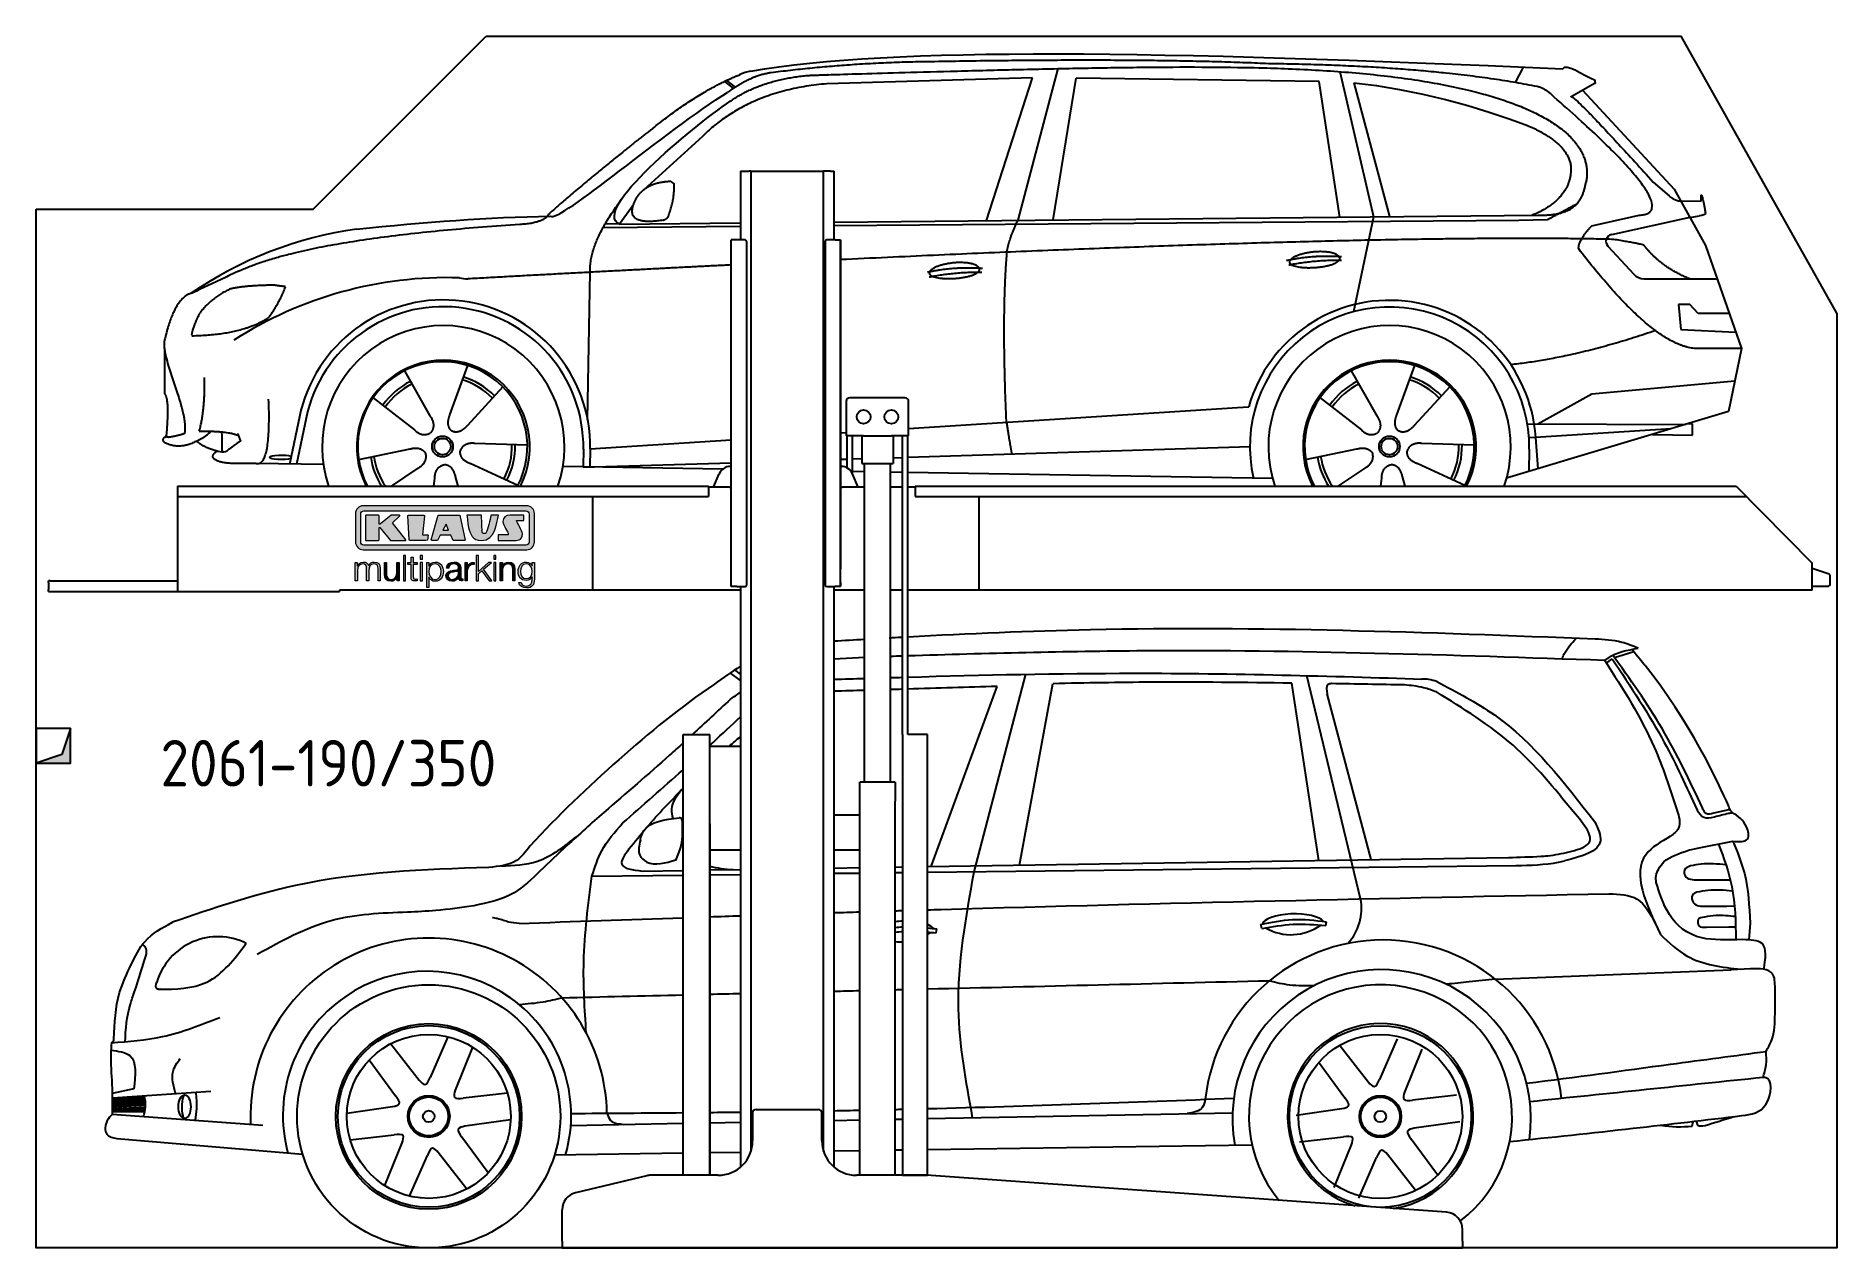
# Model space of a CAD drawing. Header units: millimetres. Extents: x 200 to 5400, y -100 to 3400.
import ezdxf

# ---------------------------------------------------------------- set-up
doc = ezdxf.new("R2010")
doc.units = ezdxf.units.MM
for name, color, linetype in [('breakthrough', 1, 'Continuous'), ('Car', 10, 'Continuous'), ('Logo', 7, 'Continuous')]:
    doc.layers.add(name, color=color, linetype=linetype)
doc.styles.get("Standard").update_dxf_attribs({"font": 'ISOCP.SHX'})

msp = doc.modelspace()

# ---------------------------------------------------------------- texts
msp.add_text('2061-190/350', height=134.4).set_placement((559.3, 1232.8))

# ---------------------------------------------------------------- blocks, each defined once
blk = doc.blocks.new('KLAUS')
at = {"layer": 'Logo'}
h = blk.add_hatch(color=8, dxfattribs=at)
h.dxf.hatch_style = 2
edge = h.paths.add_edge_path()
edge.add_spline(control_points=[(3.6, 29.09), (2.88, 29.09), (2.3, 28.51), (2.3, 27.8), (2.3, 27.8), (2.3, 16.11), (2.3, 16.11), (2.3, 15.39), (2.88, 14.81), (3.6, 14.81), (3.6, 14.81), (71.16, 14.81), (71.16, 14.81), (71.88, 14.81), (72.46, 15.39), (72.46, 16.11), (72.46, 16.11), (72.46, 27.8), (72.46, 27.8), (72.46, 28.51), (71.88, 29.09), (71.16, 29.09), (71.16, 29.09), (3.6, 29.09), (3.6, 29.09), (3.6, 29.09), (3.6, 29.09), (3.6, 29.09)], knot_values=[0, 0, 0, 0, 1, 1, 1, 2, 2, 2, 3, 3, 3, 4, 4, 4, 5, 5, 5, 6, 6, 6, 7, 7, 7, 8, 8, 8, 9, 9, 9, 9], degree=3, periodic=0)
edge = h.paths.add_edge_path()
edge.add_spline(control_points=[(3.35, 31.23), (3.35, 31.23), (71.47, 31.23), (71.47, 31.23), (73.26, 31.23), (74.71, 29.77), (74.71, 27.99), (74.71, 27.99), (74.71, 16.17), (74.71, 16.17), (74.71, 14.38), (73.26, 12.93), (71.47, 12.93), (71.47, 12.93), (3.35, 12.93), (3.35, 12.93), (1.56, 12.93), (0.11, 14.38), (0.11, 16.17), (0.11, 16.17), (0.11, 27.99), (0.11, 27.99), (0.11, 29.77), (1.56, 31.23), (3.35, 31.23), (3.35, 31.23), (3.35, 31.23), (3.35, 31.23)], knot_values=[0, 0, 0, 0, 1, 1, 1, 2, 2, 2, 3, 3, 3, 4, 4, 4, 5, 5, 5, 6, 6, 6, 7, 7, 7, 8, 8, 8, 9, 9, 9, 9], degree=3, periodic=0)
h = blk.add_hatch(color=8, dxfattribs=at)
h.dxf.hatch_style = 2
edge = h.paths.add_edge_path()
edge.add_spline(control_points=[(4.5, 27.33), (4.5, 27.33), (9.7, 27.33), (9.7, 27.33), (9.84, 27.33), (9.96, 27.22), (9.96, 27.08), (9.96, 27.08), (9.96, 23.69), (9.96, 23.69), (9.96, 23.69), (9.94, 23.64), (10.04, 23.59), (10.14, 23.53), (10.2, 23.57), (10.2, 23.57), (10.2, 23.57), (10.51, 23.75), (10.51, 23.75), (10.51, 23.75), (14.94, 27.33), (14.94, 27.33), (14.94, 27.33), (18.41, 27.33), (18.41, 27.33), (18.41, 27.33), (18.49, 27.33), (18.56, 27.2), (18.65, 27.04), (18.53, 26.91), (18.53, 26.91), (18.53, 26.91), (15.49, 24.11), (15.49, 24.11), (15.49, 24.11), (21.14, 17.06), (21.14, 17.06), (21.14, 17.06), (21.13, 16.91), (21.13, 16.91), (21.08, 16.84), (20.99, 16.82), (20.99, 16.82), (20.99, 16.82), (14.7, 16.82), (14.7, 16.82), (14.7, 16.82), (10.26, 22.17), (10.26, 22.17), (10.26, 22.17), (10.19, 22.24), (10.08, 22.21), (9.97, 22.18), (9.96, 22.11), (9.96, 22.11), (9.96, 22.11), (9.96, 17.08), (9.96, 17.08), (9.96, 16.94), (9.84, 16.82), (9.7, 16.82), (9.7, 16.82), (4.5, 16.82), (4.5, 16.82), (4.36, 16.82), (4.25, 16.94), (4.25, 17.08), (4.25, 17.08), (4.25, 27.08), (4.25, 27.08), (4.25, 27.22), (4.36, 27.33), (4.5, 27.33), (4.5, 27.33), (4.5, 27.33), (4.5, 27.33)], knot_values=[0, 0, 0, 0, 1, 1, 1, 2, 2, 2, 3, 3, 3, 4, 4, 4, 5, 5, 5, 6, 6, 6, 7, 7, 7, 8, 8, 8, 9, 9, 9, 10, 10, 10, 11, 11, 11, 12, 12, 12, 13, 13, 13, 14, 14, 14, 15, 15, 15, 16, 16, 16, 17, 17, 17, 18, 18, 18, 19, 19, 19, 20, 20, 20, 21, 21, 21, 22, 22, 22, 23, 23, 23, 24, 24, 24, 25, 25, 25, 25], degree=3, periodic=0)
h = blk.add_hatch(color=8, dxfattribs=at)
h.dxf.hatch_style = 2
h.paths.add_polyline_path([(22.42, 17.06), (21.97, 27.15), (22.24, 27.33), (28.55, 27.33), (28.86, 26.97), (28.01, 19.08), (30.26, 19.07), (30.44, 18.95), (30.08, 16.95), (29.49, 16.82), (22.6, 16.82)])
h = blk.add_hatch(color=8, dxfattribs=at)
h.paths.add_polyline_path([(36.52, 21.01), (38.93, 21.01), (37.87, 23.57)])
h.paths.add_polyline_path([(34.52, 27.33), (43.65, 27.33), (45.76, 16.94), (45.57, 16.82), (40.83, 16.82), (39.89, 18.95), (35.42, 18.95), (34.27, 16.82), (31.78, 16.82), (31.66, 17)])
h = blk.add_hatch(color=8, dxfattribs=at)
h.dxf.hatch_style = 2
edge = h.paths.add_edge_path()
edge.add_spline(control_points=[(52.69, 27.32), (52.69, 27.32), (52.88, 20.14), (52.88, 20.14), (53.01, 19.89), (53.2, 19.77), (53.43, 19.71), (53.91, 19.59), (54.43, 19.57), (54.64, 20.03), (55.23, 21.34), (56.27, 25.45), (56.6, 27.33), (56.6, 27.33), (59.77, 27.33), (59.77, 27.33), (58.77, 23.9), (58.56, 16.82), (52.63, 16.76), (48.72, 16.72), (48.01, 19.35), (47.27, 22.24), (46.89, 23.68), (46.54, 27.33), (46.54, 27.33), (46.54, 27.33), (52.69, 27.32), (52.69, 27.32), (52.69, 27.32), (52.69, 27.32), (52.69, 27.32)], knot_values=[0, 0, 0, 0, 1, 1, 1, 2, 2, 2, 3, 3, 3, 4, 4, 4, 5, 5, 5, 6, 6, 6, 7, 7, 7, 8, 8, 8, 9, 9, 9, 10, 10, 10, 10], degree=3, periodic=0)
h = blk.add_hatch(color=8, dxfattribs=at)
h.dxf.hatch_style = 2
edge = h.paths.add_edge_path()
edge.add_spline(control_points=[(64.46, 27.33), (64.46, 27.33), (70.31, 27.33), (70.31, 27.33), (70.31, 26.52), (70.31, 26.02), (70.31, 25.12), (70.31, 25.12), (67.3, 25.12), (67.3, 25.12), (67.24, 25.04), (67.25, 25.11), (67.25, 24.91), (67.25, 24.88), (69.73, 20.38), (69.73, 19.57), (69.73, 16.4), (67.22, 16.81), (65.9, 16.82), (65.9, 16.82), (59.59, 16.82), (59.59, 16.82), (59.59, 17.76), (59.59, 18.23), (59.59, 19.14), (59.59, 19.14), (63.75, 19.14), (63.75, 19.14), (63.82, 19.22), (63.81, 19.11), (63.81, 19.31), (63.81, 20.32), (61.58, 23.06), (61.58, 24.63), (61.58, 26.33), (62.83, 27.34), (64.46, 27.33), (64.46, 27.33), (64.46, 27.33), (64.46, 27.33)], knot_values=[0, 0, 0, 0, 1, 1, 1, 2, 2, 2, 3, 3, 3, 4, 4, 4, 5, 5, 5, 6, 6, 6, 7, 7, 7, 8, 8, 8, 9, 9, 9, 10, 10, 10, 11, 11, 11, 12, 12, 12, 13, 13, 13, 13], degree=3, periodic=0)
h = blk.add_hatch(color=30, dxfattribs=at)
h.dxf.hatch_style = 2
edge = h.paths.add_edge_path()
edge.add_spline(control_points=[(0, 0), (0, 0), (0.92, 0), (0.92, 0), (0.92, 0), (0.92, 4.22), (0.92, 4.22), (0.94, 5.8), (1.58, 7), (3.18, 7), (4.35, 7), (4.77, 6.15), (4.76, 5.12), (4.76, 5.12), (4.76, 0), (4.76, 0), (4.76, 0), (5.68, 0), (5.68, 0), (5.68, 0), (5.68, 4.27), (5.68, 4.27), (5.68, 5.68), (6.14, 7), (7.73, 7), (9.05, 7), (9.52, 6.32), (9.52, 5.08), (9.52, 5.08), (9.52, 0), (9.52, 0), (9.52, 0), (10.44, 0), (10.44, 0), (10.44, 0), (10.44, 5.12), (10.44, 5.12), (10.44, 6.91), (9.59, 7.77), (7.94, 7.77), (6.94, 7.77), (5.99, 7.29), (5.54, 6.3), (5.26, 7.29), (4.36, 7.77), (3.37, 7.77), (2.17, 7.77), (1.38, 7.19), (0.89, 6.28), (0.89, 6.28), (0.85, 6.28), (0.85, 6.28), (0.85, 6.28), (0.85, 7.55), (0.85, 7.55), (0.85, 7.55), (0, 7.55), (0, 7.55), (0, 7.55), (0, 0), (0, 0), (0, 0), (0, 0), (0, 0)], knot_values=[0, 0, 0, 0, 1, 1, 1, 2, 2, 2, 3, 3, 3, 4, 4, 4, 5, 5, 5, 6, 6, 6, 7, 7, 7, 8, 8, 8, 9, 9, 9, 10, 10, 10, 11, 11, 11, 12, 12, 12, 13, 13, 13, 14, 14, 14, 15, 15, 15, 16, 16, 16, 17, 17, 17, 18, 18, 18, 19, 19, 19, 20, 20, 20, 21, 21, 21, 21], degree=3, periodic=0)
h = blk.add_hatch(color=30, dxfattribs=at)
h.dxf.hatch_style = 2
edge = h.paths.add_edge_path()
edge.add_spline(control_points=[(18.31, 7.55), (18.31, 7.55), (17.39, 7.55), (17.39, 7.55), (17.39, 7.55), (17.39, 3.59), (17.39, 3.59), (17.39, 2.05), (16.7, 0.56), (15.12, 0.56), (13.66, 0.56), (13.15, 1.27), (13.1, 2.64), (13.1, 2.64), (13.1, 7.55), (13.1, 7.55), (13.1, 7.55), (12.18, 7.55), (12.18, 7.55), (12.18, 7.55), (12.18, 2.65), (12.18, 2.65), (12.18, 0.89), (12.93, -0.22), (14.83, -0.22), (15.96, -0.22), (16.95, 0.35), (17.44, 1.36), (17.44, 1.36), (17.47, 1.36), (17.47, 1.36), (17.47, 1.36), (17.47, 0), (17.47, 0), (17.47, 0), (18.31, 0), (18.31, 0), (18.31, 0), (18.31, 7.55), (18.31, 7.55), (18.31, 7.55), (18.31, 7.55), (18.31, 7.55)], knot_values=[0, 0, 0, 0, 1, 1, 1, 2, 2, 2, 3, 3, 3, 4, 4, 4, 5, 5, 5, 6, 6, 6, 7, 7, 7, 8, 8, 8, 9, 9, 9, 10, 10, 10, 11, 11, 11, 12, 12, 12, 13, 13, 13, 14, 14, 14, 14], degree=3, periodic=0)
h = blk.add_hatch(color=30, dxfattribs=at)
h.dxf.hatch_style = 2
h.paths.add_polyline_path([(20.07, 0), (20.99, 0), (20.99, 10.45), (20.07, 10.45)])
h = blk.add_hatch(color=30, dxfattribs=at)
h.dxf.hatch_style = 2
edge = h.paths.add_edge_path()
edge.add_spline(control_points=[(24.22, 9.82), (24.22, 9.82), (23.3, 9.82), (23.3, 9.82), (23.3, 9.82), (23.3, 7.55), (23.3, 7.55), (23.3, 7.55), (21.98, 7.55), (21.98, 7.55), (21.98, 7.55), (21.98, 6.78), (21.98, 6.78), (21.98, 6.78), (23.3, 6.78), (23.3, 6.78), (23.3, 6.78), (23.3, 1.61), (23.3, 1.61), (23.28, 0.32), (23.71, -0.09), (24.94, -0.09), (25.22, -0.09), (25.48, -0.06), (25.76, -0.06), (25.76, -0.06), (25.76, 0.73), (25.76, 0.73), (25.5, 0.7), (25.23, 0.69), (24.97, 0.69), (24.31, 0.73), (24.22, 1.08), (24.22, 1.68), (24.22, 1.68), (24.22, 6.78), (24.22, 6.78), (24.22, 6.78), (25.76, 6.78), (25.76, 6.78), (25.76, 6.78), (25.76, 7.55), (25.76, 7.55), (25.76, 7.55), (24.22, 7.55), (24.22, 7.55), (24.22, 7.55), (24.22, 9.82), (24.22, 9.82), (24.22, 9.82), (24.22, 9.82), (24.22, 9.82)], knot_values=[0, 0, 0, 0, 1, 1, 1, 2, 2, 2, 3, 3, 3, 4, 4, 4, 5, 5, 5, 6, 6, 6, 7, 7, 7, 8, 8, 8, 9, 9, 9, 10, 10, 10, 11, 11, 11, 12, 12, 12, 13, 13, 13, 14, 14, 14, 15, 15, 15, 16, 16, 16, 17, 17, 17, 17], degree=3, periodic=0)
h = blk.add_hatch(color=30, dxfattribs=at)
h.paths.add_polyline_path([(27.1, 0), (28.03, 0), (28.03, 7.55), (27.1, 7.55)])
h.paths.add_polyline_path([(27.1, 8.98), (28.03, 8.98), (28.03, 10.45), (27.1, 10.45)])
h = blk.add_hatch(color=30, dxfattribs=at)
edge = h.paths.add_edge_path()
edge.add_spline(control_points=[(35.84, 3.78), (35.84, 2.21), (35.12, 0.56), (33.37, 0.56), (31.4, 0.56), (30.72, 2.21), (30.72, 3.78), (30.72, 5.49), (31.33, 7), (33.37, 7), (35.12, 7), (35.84, 5.34), (35.84, 3.78), (35.84, 3.78), (35.84, 3.78), (35.84, 3.78)], knot_values=[0, 0, 0, 0, 1, 1, 1, 2, 2, 2, 3, 3, 3, 4, 4, 4, 5, 5, 5, 5], degree=3, periodic=0)
edge = h.paths.add_edge_path()
edge.add_spline(control_points=[(29.79, -2.8), (29.79, -2.8), (30.72, -2.8), (30.72, -2.8), (30.72, -2.8), (30.72, 1.43), (30.72, 1.43), (30.72, 1.43), (30.74, 1.43), (30.74, 1.43), (31.14, 0.35), (32.24, -0.22), (33.37, -0.22), (35.66, -0.22), (36.76, 1.64), (36.76, 3.78), (36.76, 5.91), (35.66, 7.77), (33.37, 7.77), (32.15, 7.77), (31.1, 7.14), (30.67, 6.12), (30.67, 6.12), (30.64, 6.12), (30.64, 6.12), (30.64, 6.12), (30.64, 7.55), (30.64, 7.55), (30.64, 7.55), (29.79, 7.55), (29.79, 7.55), (29.79, 7.55), (29.79, -2.8), (29.79, -2.8), (29.79, -2.8), (29.79, -2.8), (29.79, -2.8)], knot_values=[0, 0, 0, 0, 1, 1, 1, 2, 2, 2, 3, 3, 3, 4, 4, 4, 5, 5, 5, 6, 6, 6, 7, 7, 7, 8, 8, 8, 9, 9, 9, 10, 10, 10, 11, 11, 11, 12, 12, 12, 12], degree=3, periodic=0)
h = blk.add_hatch(color=30, dxfattribs=at)
edge = h.paths.add_edge_path()
edge.add_spline(control_points=[(43.03, 2.93), (43.04, 1.45), (41.8, 0.56), (40.39, 0.56), (39.53, 0.56), (38.71, 1.13), (38.71, 2.05), (38.71, 3.53), (40.66, 3.51), (42.22, 3.79), (42.47, 3.84), (42.88, 3.91), (43, 4.13), (43, 4.13), (43.03, 4.13), (43.03, 4.13), (43.03, 4.13), (43.03, 2.93), (43.03, 2.93), (43.03, 2.93), (43.03, 2.93), (43.03, 2.93)], knot_values=[0, 0, 0, 0, 1, 1, 1, 2, 2, 2, 3, 3, 3, 4, 4, 4, 5, 5, 5, 6, 6, 6, 7, 7, 7, 7], degree=3, periodic=0)
edge = h.paths.add_edge_path()
edge.add_spline(control_points=[(39.03, 5.24), (39.06, 6.47), (39.91, 7), (41.05, 7), (42.14, 7), (43.03, 6.69), (43.03, 5.45), (43.03, 4.61), (42.6, 4.51), (41.84, 4.42), (39.85, 4.19), (37.79, 4.11), (37.79, 1.99), (37.79, 0.47), (38.93, -0.22), (40.32, -0.22), (41.77, -0.22), (42.43, 0.34), (43.07, 1.32), (43.07, 1.32), (43.1, 1.32), (43.1, 1.32), (43.1, 0.53), (43.25, 0), (44.19, 0), (44.43, 0), (44.58, 0.01), (44.79, 0.06), (44.79, 0.06), (44.79, 0.83), (44.79, 0.83), (44.71, 0.81), (44.6, 0.78), (44.49, 0.78), (44.13, 0.78), (43.95, 0.98), (43.95, 1.33), (43.95, 1.33), (43.95, 5.34), (43.95, 5.34), (43.95, 7.36), (42.5, 7.77), (41.17, 7.77), (39.44, 7.77), (38.2, 7.01), (38.11, 5.24), (38.11, 5.24), (39.03, 5.24), (39.03, 5.24), (39.03, 5.24), (39.03, 5.24), (39.03, 5.24)], knot_values=[0, 0, 0, 0, 1, 1, 1, 2, 2, 2, 3, 3, 3, 4, 4, 4, 5, 5, 5, 6, 6, 6, 7, 7, 7, 8, 8, 8, 9, 9, 9, 10, 10, 10, 11, 11, 11, 12, 12, 12, 13, 13, 13, 14, 14, 14, 15, 15, 15, 16, 16, 16, 17, 17, 17, 17], degree=3, periodic=0)
h = blk.add_hatch(color=30, dxfattribs=at)
h.dxf.hatch_style = 2
edge = h.paths.add_edge_path()
edge.add_spline(control_points=[(45.79, 0), (45.79, 0), (46.71, 0), (46.71, 0), (46.71, 0), (46.71, 4.03), (46.71, 4.03), (46.71, 5.59), (47.85, 6.82), (49.52, 6.73), (49.52, 6.73), (49.52, 7.66), (49.52, 7.66), (48.16, 7.72), (47.14, 7), (46.67, 5.78), (46.67, 5.78), (46.64, 5.78), (46.64, 5.78), (46.64, 5.78), (46.64, 7.55), (46.64, 7.55), (46.64, 7.55), (45.79, 7.55), (45.79, 7.55), (45.79, 7.55), (45.79, 0), (45.79, 0), (45.79, 0), (45.79, 0), (45.79, 0)], knot_values=[0, 0, 0, 0, 1, 1, 1, 2, 2, 2, 3, 3, 3, 4, 4, 4, 5, 5, 5, 6, 6, 6, 7, 7, 7, 8, 8, 8, 9, 9, 9, 10, 10, 10, 10], degree=3, periodic=0)
h = blk.add_hatch(color=30, dxfattribs=at)
h.dxf.hatch_style = 2
h.paths.add_polyline_path([(50.4, 0), (51.32, 0), (51.32, 2.87), (52.82, 4.11), (55.8, 0), (56.96, 0), (53.52, 4.76), (56.74, 7.55), (55.51, 7.55), (51.32, 3.89), (51.32, 10.45), (50.4, 10.45)])
h = blk.add_hatch(color=30, dxfattribs=at)
h.paths.add_polyline_path([(57.74, 0), (58.66, 0), (58.66, 7.55), (57.74, 7.55)])
h.paths.add_polyline_path([(57.74, 8.98), (58.66, 8.98), (58.66, 10.45), (57.74, 10.45)])
h = blk.add_hatch(color=30, dxfattribs=at)
h.dxf.hatch_style = 2
edge = h.paths.add_edge_path()
edge.add_spline(control_points=[(60.41, 0), (60.41, 0), (61.33, 0), (61.33, 0), (61.33, 0), (61.33, 4.41), (61.33, 4.41), (61.36, 5.89), (62.24, 7), (63.7, 7), (65.2, 7), (65.62, 6.02), (65.62, 4.71), (65.62, 4.71), (65.62, 0), (65.62, 0), (65.62, 0), (66.54, 0), (66.54, 0), (66.54, 0), (66.54, 4.86), (66.54, 4.86), (66.54, 6.66), (65.9, 7.77), (63.78, 7.77), (62.71, 7.77), (61.7, 7.16), (61.36, 6.25), (61.36, 6.25), (61.33, 6.25), (61.33, 6.25), (61.33, 6.25), (61.33, 7.55), (61.33, 7.55), (61.33, 7.55), (60.41, 7.55), (60.41, 7.55), (60.41, 7.55), (60.41, 0), (60.41, 0), (60.41, 0), (60.41, 0), (60.41, 0)], knot_values=[0, 0, 0, 0, 1, 1, 1, 2, 2, 2, 3, 3, 3, 4, 4, 4, 5, 5, 5, 6, 6, 6, 7, 7, 7, 8, 8, 8, 9, 9, 9, 10, 10, 10, 11, 11, 11, 12, 12, 12, 13, 13, 13, 14, 14, 14, 14], degree=3, periodic=0)
h = blk.add_hatch(color=30, dxfattribs=at)
edge = h.paths.add_edge_path()
edge.add_spline(control_points=[(71.32, 0.86), (69.62, 0.86), (68.83, 2.34), (68.83, 3.86), (68.83, 5.43), (69.56, 7), (71.32, 7), (73.06, 7), (73.75, 5.34), (73.75, 3.86), (73.75, 2.33), (72.91, 0.86), (71.32, 0.86), (71.32, 0.86), (71.32, 0.86), (71.32, 0.86)], knot_values=[0, 0, 0, 0, 1, 1, 1, 2, 2, 2, 3, 3, 3, 4, 4, 4, 5, 5, 5, 5], degree=3, periodic=0)
edge = h.paths.add_edge_path()
edge.add_spline(control_points=[(74.67, 7.55), (74.67, 7.55), (73.75, 7.55), (73.75, 7.55), (73.75, 7.55), (73.75, 6.25), (73.75, 6.25), (73.75, 6.25), (73.72, 6.25), (73.72, 6.25), (73.35, 7.09), (72.41, 7.77), (71.32, 7.77), (69.13, 7.77), (67.9, 6.05), (67.9, 3.97), (67.9, 1.82), (68.9, 0.09), (71.32, 0.09), (72.4, 0.09), (73.29, 0.72), (73.72, 1.64), (73.72, 1.64), (73.75, 1.64), (73.75, 1.64), (73.75, 1.64), (73.75, 0.61), (73.75, 0.61), (73.75, -1.23), (73.01, -2.24), (71.32, -2.24), (70.29, -2.24), (69.31, -1.85), (69.1, -0.73), (69.1, -0.73), (68.18, -0.73), (68.18, -0.73), (68.31, -2.34), (69.81, -3.02), (71.32, -3.02), (73.79, -3.02), (74.65, -1.64), (74.67, 0.61), (74.67, 0.61), (74.67, 7.55), (74.67, 7.55), (74.67, 7.55), (74.67, 7.55), (74.67, 7.55)], knot_values=[0, 0, 0, 0, 1, 1, 1, 2, 2, 2, 3, 3, 3, 4, 4, 4, 5, 5, 5, 6, 6, 6, 7, 7, 7, 8, 8, 8, 9, 9, 9, 10, 10, 10, 11, 11, 11, 12, 12, 12, 13, 13, 13, 14, 14, 14, 15, 15, 15, 16, 16, 16, 16], degree=3, periodic=0)
at = {"layer": 'Logo', "lineweight": 0}
for points in [[(22.42, 17.06), (21.97, 27.15), (22.24, 27.33), (28.55, 27.33), (28.86, 26.97), (28.01, 19.08), (30.26, 19.07), (30.44, 18.95), (30.08, 16.95), (29.49, 16.82), (22.6, 16.82), (22.42, 17.06), (22.42, 17.06)], [(34.52, 27.33), (43.65, 27.33), (45.76, 16.94), (45.57, 16.82), (40.83, 16.82), (39.89, 18.95), (35.42, 18.95), (34.27, 16.82), (31.78, 16.82), (31.66, 17), (34.52, 27.33), (34.52, 27.33)], [(36.52, 21.01), (38.93, 21.01), (37.87, 23.57), (36.52, 21.01), (36.52, 21.01)], [(20.07, 0), (20.99, 0), (20.99, 10.45), (20.07, 10.45), (20.07, 0), (20.07, 0)], [(27.1, 8.98), (28.03, 8.98), (28.03, 10.45), (27.1, 10.45), (27.1, 8.98), (27.1, 8.98)], [(27.1, 0), (28.03, 0), (28.03, 7.55), (27.1, 7.55), (27.1, 0), (27.1, 0)], [(50.4, 0), (51.32, 0), (51.32, 2.87), (52.82, 4.11), (55.8, 0), (56.96, 0), (53.52, 4.76), (56.74, 7.55), (55.51, 7.55), (51.32, 3.89), (51.32, 10.45), (50.4, 10.45), (50.4, 0), (50.4, 0)], [(57.74, 8.98), (58.66, 8.98), (58.66, 10.45), (57.74, 10.45), (57.74, 8.98), (57.74, 8.98)], [(57.74, 0), (58.66, 0), (58.66, 7.55), (57.74, 7.55), (57.74, 0), (57.74, 0)]]:
    blk.add_lwpolyline(points, dxfattribs=at)
for points, knots in [([(3.35, 31.23), (3.35, 31.23), (71.47, 31.23), (71.47, 31.23), (73.26, 31.23), (74.71, 29.77), (74.71, 27.99), (74.71, 27.99), (74.71, 16.17), (74.71, 16.17), (74.71, 14.38), (73.26, 12.93), (71.47, 12.93), (71.47, 12.93), (3.35, 12.93), (3.35, 12.93), (1.56, 12.93), (0.11, 14.38), (0.11, 16.17), (0.11, 16.17), (0.11, 27.99), (0.11, 27.99), (0.11, 29.77), (1.56, 31.23), (3.35, 31.23), (3.35, 31.23), (3.35, 31.23), (3.35, 31.23)], [0, 0, 0, 0, 1, 1, 1, 2, 2, 2, 3, 3, 3, 4, 4, 4, 5, 5, 5, 6, 6, 6, 7, 7, 7, 8, 8, 8, 9, 9, 9, 9]), ([(3.6, 29.09), (2.88, 29.09), (2.3, 28.51), (2.3, 27.8), (2.3, 27.8), (2.3, 16.11), (2.3, 16.11), (2.3, 15.39), (2.88, 14.81), (3.6, 14.81), (3.6, 14.81), (71.16, 14.81), (71.16, 14.81), (71.88, 14.81), (72.46, 15.39), (72.46, 16.11), (72.46, 16.11), (72.46, 27.8), (72.46, 27.8), (72.46, 28.51), (71.88, 29.09), (71.16, 29.09), (71.16, 29.09), (3.6, 29.09), (3.6, 29.09), (3.6, 29.09), (3.6, 29.09), (3.6, 29.09)], [0, 0, 0, 0, 1, 1, 1, 2, 2, 2, 3, 3, 3, 4, 4, 4, 5, 5, 5, 6, 6, 6, 7, 7, 7, 8, 8, 8, 9, 9, 9, 9]), ([(4.5, 27.33), (4.5, 27.33), (9.7, 27.33), (9.7, 27.33), (9.84, 27.33), (9.96, 27.22), (9.96, 27.08), (9.96, 27.08), (9.96, 23.69), (9.96, 23.69), (9.96, 23.69), (9.94, 23.64), (10.04, 23.59), (10.14, 23.53), (10.2, 23.57), (10.2, 23.57), (10.2, 23.57), (10.51, 23.75), (10.51, 23.75), (10.51, 23.75), (14.94, 27.33), (14.94, 27.33), (14.94, 27.33), (18.41, 27.33), (18.41, 27.33), (18.41, 27.33), (18.49, 27.33), (18.56, 27.2), (18.65, 27.04), (18.53, 26.91), (18.53, 26.91), (18.53, 26.91), (15.49, 24.11), (15.49, 24.11), (15.49, 24.11), (21.14, 17.06), (21.14, 17.06), (21.14, 17.06), (21.13, 16.91), (21.13, 16.91), (21.08, 16.84), (20.99, 16.82), (20.99, 16.82), (20.99, 16.82), (14.7, 16.82), (14.7, 16.82), (14.7, 16.82), (10.26, 22.17), (10.26, 22.17), (10.26, 22.17), (10.19, 22.24), (10.08, 22.21), (9.97, 22.18), (9.96, 22.11), (9.96, 22.11), (9.96, 22.11), (9.96, 17.08), (9.96, 17.08), (9.96, 16.94), (9.84, 16.82), (9.7, 16.82), (9.7, 16.82), (4.5, 16.82), (4.5, 16.82), (4.36, 16.82), (4.25, 16.94), (4.25, 17.08), (4.25, 17.08), (4.25, 27.08), (4.25, 27.08), (4.25, 27.22), (4.36, 27.33), (4.5, 27.33), (4.5, 27.33), (4.5, 27.33), (4.5, 27.33)], [0, 0, 0, 0, 1, 1, 1, 2, 2, 2, 3, 3, 3, 4, 4, 4, 5, 5, 5, 6, 6, 6, 7, 7, 7, 8, 8, 8, 9, 9, 9, 10, 10, 10, 11, 11, 11, 12, 12, 12, 13, 13, 13, 14, 14, 14, 15, 15, 15, 16, 16, 16, 17, 17, 17, 18, 18, 18, 19, 19, 19, 20, 20, 20, 21, 21, 21, 22, 22, 22, 23, 23, 23, 24, 24, 24, 25, 25, 25, 25]), ([(52.69, 27.32), (52.69, 27.32), (52.88, 20.14), (52.88, 20.14), (53.01, 19.89), (53.2, 19.77), (53.43, 19.71), (53.91, 19.59), (54.43, 19.57), (54.64, 20.03), (55.23, 21.34), (56.27, 25.45), (56.6, 27.33), (56.6, 27.33), (59.77, 27.33), (59.77, 27.33), (58.77, 23.9), (58.56, 16.82), (52.63, 16.76), (48.72, 16.72), (48.01, 19.35), (47.27, 22.24), (46.89, 23.68), (46.54, 27.33), (46.54, 27.33), (46.54, 27.33), (52.69, 27.32), (52.69, 27.32), (52.69, 27.32), (52.69, 27.32), (52.69, 27.32)], [0, 0, 0, 0, 1, 1, 1, 2, 2, 2, 3, 3, 3, 4, 4, 4, 5, 5, 5, 6, 6, 6, 7, 7, 7, 8, 8, 8, 9, 9, 9, 10, 10, 10, 10]), ([(64.46, 27.33), (64.46, 27.33), (70.31, 27.33), (70.31, 27.33), (70.31, 26.52), (70.31, 26.02), (70.31, 25.12), (70.31, 25.12), (67.3, 25.12), (67.3, 25.12), (67.24, 25.04), (67.25, 25.11), (67.25, 24.91), (67.25, 24.88), (69.73, 20.38), (69.73, 19.57), (69.73, 16.4), (67.22, 16.81), (65.9, 16.82), (65.9, 16.82), (59.59, 16.82), (59.59, 16.82), (59.59, 17.76), (59.59, 18.23), (59.59, 19.14), (59.59, 19.14), (63.75, 19.14), (63.75, 19.14), (63.82, 19.22), (63.81, 19.11), (63.81, 19.31), (63.81, 20.32), (61.58, 23.06), (61.58, 24.63), (61.58, 26.33), (62.83, 27.34), (64.46, 27.33), (64.46, 27.33), (64.46, 27.33), (64.46, 27.33)], [0, 0, 0, 0, 1, 1, 1, 2, 2, 2, 3, 3, 3, 4, 4, 4, 5, 5, 5, 6, 6, 6, 7, 7, 7, 8, 8, 8, 9, 9, 9, 10, 10, 10, 11, 11, 11, 12, 12, 12, 13, 13, 13, 13]), ([(0, 0), (0, 0), (0.92, 0), (0.92, 0), (0.92, 0), (0.92, 4.22), (0.92, 4.22), (0.94, 5.8), (1.58, 7), (3.18, 7), (4.35, 7), (4.77, 6.15), (4.76, 5.12), (4.76, 5.12), (4.76, 0), (4.76, 0), (4.76, 0), (5.68, 0), (5.68, 0), (5.68, 0), (5.68, 4.27), (5.68, 4.27), (5.68, 5.68), (6.14, 7), (7.73, 7), (9.05, 7), (9.52, 6.32), (9.52, 5.08), (9.52, 5.08), (9.52, 0), (9.52, 0), (9.52, 0), (10.44, 0), (10.44, 0), (10.44, 0), (10.44, 5.12), (10.44, 5.12), (10.44, 6.91), (9.59, 7.77), (7.94, 7.77), (6.94, 7.77), (5.99, 7.29), (5.54, 6.3), (5.26, 7.29), (4.36, 7.77), (3.37, 7.77), (2.17, 7.77), (1.38, 7.19), (0.89, 6.28), (0.89, 6.28), (0.85, 6.28), (0.85, 6.28), (0.85, 6.28), (0.85, 7.55), (0.85, 7.55), (0.85, 7.55), (0, 7.55), (0, 7.55), (0, 7.55), (0, 0), (0, 0), (0, 0), (0, 0), (0, 0)], [0, 0, 0, 0, 1, 1, 1, 2, 2, 2, 3, 3, 3, 4, 4, 4, 5, 5, 5, 6, 6, 6, 7, 7, 7, 8, 8, 8, 9, 9, 9, 10, 10, 10, 11, 11, 11, 12, 12, 12, 13, 13, 13, 14, 14, 14, 15, 15, 15, 16, 16, 16, 17, 17, 17, 18, 18, 18, 19, 19, 19, 20, 20, 20, 21, 21, 21, 21]), ([(18.31, 7.55), (18.31, 7.55), (17.39, 7.55), (17.39, 7.55), (17.39, 7.55), (17.39, 3.59), (17.39, 3.59), (17.39, 2.05), (16.7, 0.56), (15.12, 0.56), (13.66, 0.56), (13.15, 1.27), (13.1, 2.64), (13.1, 2.64), (13.1, 7.55), (13.1, 7.55), (13.1, 7.55), (12.18, 7.55), (12.18, 7.55), (12.18, 7.55), (12.18, 2.65), (12.18, 2.65), (12.18, 0.89), (12.93, -0.22), (14.83, -0.22), (15.96, -0.22), (16.95, 0.35), (17.44, 1.36), (17.44, 1.36), (17.47, 1.36), (17.47, 1.36), (17.47, 1.36), (17.47, 0), (17.47, 0), (17.47, 0), (18.31, 0), (18.31, 0), (18.31, 0), (18.31, 7.55), (18.31, 7.55), (18.31, 7.55), (18.31, 7.55), (18.31, 7.55)], [0, 0, 0, 0, 1, 1, 1, 2, 2, 2, 3, 3, 3, 4, 4, 4, 5, 5, 5, 6, 6, 6, 7, 7, 7, 8, 8, 8, 9, 9, 9, 10, 10, 10, 11, 11, 11, 12, 12, 12, 13, 13, 13, 14, 14, 14, 14]), ([(24.22, 9.82), (24.22, 9.82), (23.3, 9.82), (23.3, 9.82), (23.3, 9.82), (23.3, 7.55), (23.3, 7.55), (23.3, 7.55), (21.98, 7.55), (21.98, 7.55), (21.98, 7.55), (21.98, 6.78), (21.98, 6.78), (21.98, 6.78), (23.3, 6.78), (23.3, 6.78), (23.3, 6.78), (23.3, 1.61), (23.3, 1.61), (23.28, 0.32), (23.71, -0.09), (24.94, -0.09), (25.22, -0.09), (25.48, -0.06), (25.76, -0.06), (25.76, -0.06), (25.76, 0.73), (25.76, 0.73), (25.5, 0.7), (25.23, 0.69), (24.97, 0.69), (24.31, 0.73), (24.22, 1.08), (24.22, 1.68), (24.22, 1.68), (24.22, 6.78), (24.22, 6.78), (24.22, 6.78), (25.76, 6.78), (25.76, 6.78), (25.76, 6.78), (25.76, 7.55), (25.76, 7.55), (25.76, 7.55), (24.22, 7.55), (24.22, 7.55), (24.22, 7.55), (24.22, 9.82), (24.22, 9.82), (24.22, 9.82), (24.22, 9.82), (24.22, 9.82)], [0, 0, 0, 0, 1, 1, 1, 2, 2, 2, 3, 3, 3, 4, 4, 4, 5, 5, 5, 6, 6, 6, 7, 7, 7, 8, 8, 8, 9, 9, 9, 10, 10, 10, 11, 11, 11, 12, 12, 12, 13, 13, 13, 14, 14, 14, 15, 15, 15, 16, 16, 16, 17, 17, 17, 17]), ([(29.79, -2.8), (29.79, -2.8), (30.72, -2.8), (30.72, -2.8), (30.72, -2.8), (30.72, 1.43), (30.72, 1.43), (30.72, 1.43), (30.74, 1.43), (30.74, 1.43), (31.14, 0.35), (32.24, -0.22), (33.37, -0.22), (35.66, -0.22), (36.76, 1.64), (36.76, 3.78), (36.76, 5.91), (35.66, 7.77), (33.37, 7.77), (32.15, 7.77), (31.1, 7.14), (30.67, 6.12), (30.67, 6.12), (30.64, 6.12), (30.64, 6.12), (30.64, 6.12), (30.64, 7.55), (30.64, 7.55), (30.64, 7.55), (29.79, 7.55), (29.79, 7.55), (29.79, 7.55), (29.79, -2.8), (29.79, -2.8), (29.79, -2.8), (29.79, -2.8), (29.79, -2.8)], [0, 0, 0, 0, 1, 1, 1, 2, 2, 2, 3, 3, 3, 4, 4, 4, 5, 5, 5, 6, 6, 6, 7, 7, 7, 8, 8, 8, 9, 9, 9, 10, 10, 10, 11, 11, 11, 12, 12, 12, 12]), ([(39.03, 5.24), (39.06, 6.47), (39.91, 7), (41.05, 7), (42.14, 7), (43.03, 6.69), (43.03, 5.45), (43.03, 4.61), (42.6, 4.51), (41.84, 4.42), (39.85, 4.19), (37.79, 4.11), (37.79, 1.99), (37.79, 0.47), (38.93, -0.22), (40.32, -0.22), (41.77, -0.22), (42.43, 0.34), (43.07, 1.32), (43.07, 1.32), (43.1, 1.32), (43.1, 1.32), (43.1, 0.53), (43.25, 0), (44.19, 0), (44.43, 0), (44.58, 0.01), (44.79, 0.06), (44.79, 0.06), (44.79, 0.83), (44.79, 0.83), (44.71, 0.81), (44.6, 0.78), (44.49, 0.78), (44.13, 0.78), (43.95, 0.98), (43.95, 1.33), (43.95, 1.33), (43.95, 5.34), (43.95, 5.34), (43.95, 7.36), (42.5, 7.77), (41.17, 7.77), (39.44, 7.77), (38.2, 7.01), (38.11, 5.24), (38.11, 5.24), (39.03, 5.24), (39.03, 5.24), (39.03, 5.24), (39.03, 5.24), (39.03, 5.24)], [0, 0, 0, 0, 1, 1, 1, 2, 2, 2, 3, 3, 3, 4, 4, 4, 5, 5, 5, 6, 6, 6, 7, 7, 7, 8, 8, 8, 9, 9, 9, 10, 10, 10, 11, 11, 11, 12, 12, 12, 13, 13, 13, 14, 14, 14, 15, 15, 15, 16, 16, 16, 17, 17, 17, 17]), ([(45.79, 0), (45.79, 0), (46.71, 0), (46.71, 0), (46.71, 0), (46.71, 4.03), (46.71, 4.03), (46.71, 5.59), (47.85, 6.82), (49.52, 6.73), (49.52, 6.73), (49.52, 7.66), (49.52, 7.66), (48.16, 7.72), (47.14, 7), (46.67, 5.78), (46.67, 5.78), (46.64, 5.78), (46.64, 5.78), (46.64, 5.78), (46.64, 7.55), (46.64, 7.55), (46.64, 7.55), (45.79, 7.55), (45.79, 7.55), (45.79, 7.55), (45.79, 0), (45.79, 0), (45.79, 0), (45.79, 0), (45.79, 0)], [0, 0, 0, 0, 1, 1, 1, 2, 2, 2, 3, 3, 3, 4, 4, 4, 5, 5, 5, 6, 6, 6, 7, 7, 7, 8, 8, 8, 9, 9, 9, 10, 10, 10, 10]), ([(60.41, 0), (60.41, 0), (61.33, 0), (61.33, 0), (61.33, 0), (61.33, 4.41), (61.33, 4.41), (61.36, 5.89), (62.24, 7), (63.7, 7), (65.2, 7), (65.62, 6.02), (65.62, 4.71), (65.62, 4.71), (65.62, 0), (65.62, 0), (65.62, 0), (66.54, 0), (66.54, 0), (66.54, 0), (66.54, 4.86), (66.54, 4.86), (66.54, 6.66), (65.9, 7.77), (63.78, 7.77), (62.71, 7.77), (61.7, 7.16), (61.36, 6.25), (61.36, 6.25), (61.33, 6.25), (61.33, 6.25), (61.33, 6.25), (61.33, 7.55), (61.33, 7.55), (61.33, 7.55), (60.41, 7.55), (60.41, 7.55), (60.41, 7.55), (60.41, 0), (60.41, 0), (60.41, 0), (60.41, 0), (60.41, 0)], [0, 0, 0, 0, 1, 1, 1, 2, 2, 2, 3, 3, 3, 4, 4, 4, 5, 5, 5, 6, 6, 6, 7, 7, 7, 8, 8, 8, 9, 9, 9, 10, 10, 10, 11, 11, 11, 12, 12, 12, 13, 13, 13, 14, 14, 14, 14]), ([(74.67, 7.55), (74.67, 7.55), (73.75, 7.55), (73.75, 7.55), (73.75, 7.55), (73.75, 6.25), (73.75, 6.25), (73.75, 6.25), (73.72, 6.25), (73.72, 6.25), (73.35, 7.09), (72.41, 7.77), (71.32, 7.77), (69.13, 7.77), (67.9, 6.05), (67.9, 3.97), (67.9, 1.82), (68.9, 0.09), (71.32, 0.09), (72.4, 0.09), (73.29, 0.72), (73.72, 1.64), (73.72, 1.64), (73.75, 1.64), (73.75, 1.64), (73.75, 1.64), (73.75, 0.61), (73.75, 0.61), (73.75, -1.23), (73.01, -2.24), (71.32, -2.24), (70.29, -2.24), (69.31, -1.85), (69.1, -0.73), (69.1, -0.73), (68.18, -0.73), (68.18, -0.73), (68.31, -2.34), (69.81, -3.02), (71.32, -3.02), (73.79, -3.02), (74.65, -1.64), (74.67, 0.61), (74.67, 0.61), (74.67, 7.55), (74.67, 7.55), (74.67, 7.55), (74.67, 7.55), (74.67, 7.55)], [0, 0, 0, 0, 1, 1, 1, 2, 2, 2, 3, 3, 3, 4, 4, 4, 5, 5, 5, 6, 6, 6, 7, 7, 7, 8, 8, 8, 9, 9, 9, 10, 10, 10, 11, 11, 11, 12, 12, 12, 13, 13, 13, 14, 14, 14, 15, 15, 15, 16, 16, 16, 16]), ([(35.84, 3.78), (35.84, 2.21), (35.12, 0.56), (33.37, 0.56), (31.4, 0.56), (30.72, 2.21), (30.72, 3.78), (30.72, 5.49), (31.33, 7), (33.37, 7), (35.12, 7), (35.84, 5.34), (35.84, 3.78), (35.84, 3.78), (35.84, 3.78), (35.84, 3.78)], [0, 0, 0, 0, 1, 1, 1, 2, 2, 2, 3, 3, 3, 4, 4, 4, 5, 5, 5, 5]), ([(43.03, 2.93), (43.04, 1.45), (41.8, 0.56), (40.39, 0.56), (39.53, 0.56), (38.71, 1.13), (38.71, 2.05), (38.71, 3.53), (40.66, 3.51), (42.22, 3.79), (42.47, 3.84), (42.88, 3.91), (43, 4.13), (43, 4.13), (43.03, 4.13), (43.03, 4.13), (43.03, 4.13), (43.03, 2.93), (43.03, 2.93), (43.03, 2.93), (43.03, 2.93), (43.03, 2.93)], [0, 0, 0, 0, 1, 1, 1, 2, 2, 2, 3, 3, 3, 4, 4, 4, 5, 5, 5, 6, 6, 6, 7, 7, 7, 7]), ([(71.32, 0.86), (69.62, 0.86), (68.83, 2.34), (68.83, 3.86), (68.83, 5.43), (69.56, 7), (71.32, 7), (73.06, 7), (73.75, 5.34), (73.75, 3.86), (73.75, 2.33), (72.91, 0.86), (71.32, 0.86), (71.32, 0.86), (71.32, 0.86), (71.32, 0.86)], [0, 0, 0, 0, 1, 1, 1, 2, 2, 2, 3, 3, 3, 4, 4, 4, 5, 5, 5, 5])]:
    blk.add_open_spline(points, degree=3, knots=knots, dxfattribs=at)

# ---------------------------------------------------------------- linework, layer by layer
for p, q in [((1000, 2900), (1500, 3400)), ((5400, 2600), (4950, 3400)), ((2234.1, 3010), (2244.1, 3010)), ((2234.1, 3010), (2234.1, 2811)), ((2244.1, 3010), (2259.1, 3010)), ((2264.1, 3010), (2259.1, 3010)), ((2264.1, 3010), (2274.1, 3010)), ((2264.1, 3010), (2264.1, 178.8)), ((2274.1, 3010), (2464.1, 3010)), ((2464.1, 3010), (2474.1, 3010)), ((2479.1, 3010), (2474.1, 3010)), ((2474.1, 178.8), (2474.1, 3010)), ((2494.1, 3010), (2479.1, 3010)), ((2494.1, 3010), (2504.1, 3010)), ((2504.1, 2811), (2504.1, 3010)), ((200, 2900), (1000, 2900)), ((2223.1, 2811), (2207.1, 2811)), ((2207.1, 1861), (2207.1, 2811)), ((2207.1, 1853), (2207.1, 2810)), ((2247.1, 2811), (2223.1, 2811)), ((2507.1, 2811), (2483.1, 2811)), ((2507.1, 2811), (2523.1, 2811)), ((2523.1, 2811), (2523.1, 1861)), ((2523.1, 1822), (2523.1, 2810)), ((2252.1, 1816), (2252.1, 2806)), ((2252.1, 1815), (2252.1, 2805)), ((2478.1, 2806), (2478.1, 1816)), ((2478.1, 1815), (2478.1, 2805)), ((2539.6, 2345), (2539.6, 2245)), ((2709.6, 2355), (2549.6, 2355)), ((2719.6, 2245), (2719.6, 2345)), ((2588.8, 2245), (2539.6, 2245)), ((2542, 2152.7), (2542, 2245)), ((2557.1, 2136.4), (2557.1, 2245)), ((2584.6, 2245), (2584.6, 2165)), ((2588.8, 2245), (2670.4, 2245)), ((2719.6, 2245), (2670.4, 2245)), ((2674.6, 2245), (2674.6, 2165)), ((2702.1, 1383), (2702.1, 2245)), ((2717.2, 1383), (2717.2, 2245)), ((2155.8, 2097), (2172.9, 2136)), ((2205, 2157), (2207.1, 2157)), ((2525.2, 2157), (2523.1, 2157)), ((2574.3, 2097), (2557.2, 2136)), ((2584.6, 2165), (2674.6, 2165)), ((2592.1, 1245), (2592.1, 2165)), ((2667.1, 1245), (2667.1, 2165)), ((608.6, 2100), (2142.1, 2100)), ((608.6, 2100), (608.6, 1796)), ((2142.1, 2100), (2142.1, 2070)), ((2202.1, 2097), (2142.1, 2097)), ((2202.1, 2097), (2207.1, 2097)), ((2523.1, 2097), (2528.1, 2097)), ((2592.1, 2097), (2528.1, 2097)), ((2702.1, 2097), (2667.1, 2097)), ((2738.1, 2097), (2717.2, 2097)), ((2738.1, 2100), (5108.6, 2100)), ((2738.1, 2100), (2738.1, 2070)), ((5108.6, 2100), (5328.6, 1878.1)), ((608.6, 2070), (2142.1, 2070)), ((1807.1, 2070), (1807.1, 1800)), ((2738.1, 2070), (5138.3, 2070)), ((2923.1, 1800), (2923.1, 2070)), ((5328.6, 1800), (5328.6, 1878.1)), ((236, 1822), (236, 1827)), ((241, 1827), (236, 1827)), ((236, 1822), (236, 1802)), ((241, 1827), (608.6, 1827)), ((2207.1, 1810), (2207.1, 1853)), ((2207.1, 1811), (2207.1, 1853)), ((2523.1, 1810), (2523.1, 1822)), ((2523.1, 1822), (2523.1, 1811)), ((236, 1796), (236, 1802)), ((236, 1796), (1076, 1796)), ((2234.1, 1800), (1076, 1800)), ((1076, 1800), (1076, 1796)), ((2223.1, 1810), (2207.1, 1810)), ((2223.1, 1810), (2247.1, 1810)), ((2234.1, 1810), (2234.1, 134)), ((2483.1, 1810), (2507.1, 1810)), ((2504.1, 134), (2504.1, 1810)), ((2592.1, 1800), (2504.1, 1800)), ((2523.1, 1810), (2507.1, 1810)), ((2702.1, 1800), (2667.1, 1800)), ((5328.6, 1800), (2717.2, 1800)), ((2068.1, 110), (2068.1, 1383)), ((2068.1, 1383), (2145.1, 1383)), ((2145.1, 110), (2145.1, 1383)), ((2773.6, 1383), (2719.6, 1383)), ((2145.1, 1349), (2234.1, 1349)), ((2680.8, 1245), (2578.3, 1245)), ((2578.3, 110), (2578.3, 1245)), ((2680.8, 1245), (2680.8, 1190)), ((2578.3, 1150), (2504.1, 1150)), ((2578.3, 1042), (2578.3, 1158)), ((2680.8, 1050), (2680.8, 1190)), ((2145.1, 1125), (2145.1, 110)), ((2145.1, 1050), (2234.1, 1050)), ((2504.1, 1050), (2578.3, 1050)), ((2680.8, 110), (2680.8, 1050)), ((2269.1, 290), (2269.1, 210)), ((2279.1, 300), (2459.1, 300)), ((2469.1, 210), (2469.1, 290)), ((1963.3, 108.6), (1757.4, 59.2)), ((2169.1, 110), (1975, 110)), ((2767.3, 110), (2569.1, 110)), ((4272.6, 3.3), (2770.8, 109.9)), ((1719.1, -80), (1719.1, 10.6)), ((4319.1, -80), (4319.1, -46.6)), ((1719.1, -80), (1719.1, -100)), ((1719.1, -100), (1994.1, -100)), ((1994.1, -100), (3024.1, -100)), ((3024.1, -100), (4054.1, -100)), ((4054.1, -100), (4319.1, -100)), ((4319.1, -80), (4319.1, -100))]:
    msp.add_line(p, q)
for points in [[(1500, 3400), (4950, 3400)], [(5400, 2600), (5400, -100), (200, -100), (200, 2900)], [(2702.1, 1383), (2702.1, 110), (2773.6, 110), (2773.6, 1383)], [(2773.6, 1383), (2717.2, 1383)]]:
    msp.add_lwpolyline(points)
msp.add_lwpolyline([(5328.6, 1811), (5372.6, 1811, 0.414214), (5380.6, 1819), (5380.6, 1839.2, 0.32492), (5375, 1846.8), (5328.6, 1861.9)], format="xyb")
for centre in [(2589.6, 2300), (2669.6, 2300)]:
    msp.add_circle(centre, 20)
for centre, radius, start, end in [((2247.1, 2806), 5, 0, 90), ((2483.1, 2806), 5, 90, 180), ((2549.6, 2345), 10, 90, 180), ((2709.6, 2345), 10, 0, 90), ((2205, 2122), 35, 90, 156.3706), ((2525.2, 2122), 35, 23.6294, 90), ((2247.1, 1815), 5, 270, 0), ((2483.1, 1815), 5, 180, 270), ((2279.1, 290), 10, 90, 180), ((2459.1, 290), 10, 0, 90), ((2169.1, 210), 100, 270, 0), ((2569.1, 210), 100, 180, 270), ((1975, 60), 50, 90, 103.4957), ((2767.3, 60), 50, 85.9407, 90), ((1769.1, 10.6), 50, 103.4957, 180), ((4269.1, -46.6), 50, 0, 85.9407)]:
    msp.add_arc(centre, radius, start, end)
at = {"layer": 'breakthrough'}
for p, q in [((300, 1400), (274.5, 1325.5)), ((300, 1400), (274.5, 1325.5)), ((274.5, 1325.5), (200, 1300))]:
    msp.add_line(p, q, dxfattribs=at)
msp.add_lwpolyline([(200, 1300), (300, 1300), (300, 1400), (200, 1400)], close=True, dxfattribs=at)
msp.add_lwpolyline([(200, 1300), (300, 1300), (300, 1400), (200, 1400)], close=True, dxfattribs=at)
for points in [[(300, 1300), (300, 1400), (274.5, 1325.5)], [(300, 1300), (300, 1400), (274.5, 1325.5)], [(200, 1300), (300, 1300), (274.5, 1325.5)]]:
    msp.add_solid(points, dxfattribs=at)
at = {"layer": 'Car'}
for p, q in [((3077, 3279.4), (2483.3, 3262.1)), ((2944.8, 2867), (3077, 3279.4)), ((3150.1, 3305.8), (3034.8, 2867.9)), ((3136.5, 2868.9), (3203.6, 3278.7)), ((3905.3, 3268.8), (3203.6, 3278.7)), ((3964.9, 3297.1), (4062, 2877.8)), ((4472.2, 3265.5), (4494.6, 3310.2)), ((2188, 3268.9), (2213.7, 3248.9)), ((2193.8, 3271.6), (2218.8, 3252.2)), ((3964.8, 2876.9), (3905.3, 3268.8)), ((4004.9, 3264.6), (4108, 2878.3)), ((4702.2, 3263.8), (4632.1, 3224.7)), ((4665.3, 3243.3), (4929.7, 2957.3)), ((2123.9, 3110.2), (1954.5, 2956.2)), ((4869.4, 2978.4), (4915, 2938.6)), ((1925.2, 2912.8), (1884.6, 2856.7)), ((4929.7, 2957.3), (5020.3, 2795.2)), ((4943.4, 2924.2), (5007.8, 2923.3)), ((1884.6, 2856.7), (2234.1, 2860.1)), ((2504.1, 2862.7), (4536.4, 2882.4)), ((2504.1, 2852.7), (4481, 2868.4)), ((4062, 2877.8), (4003.6, 2603.6)), ((4481, 2868.4), (4563.8, 2869.9)), ((4975, 2876.2), (4748.6, 2826.3)), ((4975, 2876.2), (5002.7, 2880.3)), ((1837.7, 2847.4), (2234.1, 2850.6)), ((1884.6, 2856.7), (1843.4, 2857.4)), ((4738.2, 2793.2), (4813.3, 2712)), ((5020.3, 2795.2), (5124.7, 2497.5)), ((1792.7, 2292.2), (1799.9, 2717.8)), ((4842.5, 2699.2), (5054.3, 2698.4)), ((4975, 2624.3), (4942.3, 2624.3)), ((4942.3, 2624.3), (4949.2, 2552.8)), ((4998.8, 2598.5), (4975, 2624.3)), ((4949.2, 2552.8), (5108.3, 2544.3)), ((5089.3, 2598.5), (4998.8, 2598.5)), ((5124.7, 2497.5), (5007.8, 2498)), ((5124.7, 2497.5), (5086.8, 2315.6)), ((571, 2495.5), (571, 2367.3)), ((1445.7, 2448.7), (1394.2, 2306.3)), ((4179.7, 2448.7), (4128.2, 2306.3)), ((1263.5, 2433.3), (1338.2, 2301.6)), ((3997.6, 2433.3), (4072.2, 2301.6)), ((4691.8, 2366.9), (5105.2, 2404.1)), ((1173.2, 2355.3), (1292.8, 2262.3)), ((1547.8, 2386.9), (1445.6, 2275.2)), ((3907.3, 2355.3), (4026.8, 2262.3)), ((4281.8, 2386.9), (4179.6, 2275.2)), ((4536.5, 2280.1), (4691.8, 2366.9)), ((932.7, 2164), (966.1, 2324.4)), ((979.8, 2296.1), (952.2, 2163.6)), ((2719.6, 2266.3), (3669, 2326.9)), ((3669, 2326.9), (3701.4, 2329)), ((5086.8, 2315.6), (4446.1, 2122.8)), ((2523.1, 2253.8), (2539.6, 2254.9)), ((4506.1, 2280.2), (4963.6, 2278.5)), ((4530, 2240.9), (4510.8, 2239.7)), ((4921.6, 2265.9), (4530, 2240.9)), ((4530, 2240.9), (4535.8, 2149.8)), ((4867, 2249.4), (4982.8, 2247.5)), ((4983.3, 2280.2), (4969.9, 2280.4)), ((4982.8, 2247.5), (4983.3, 2280.2)), ((1131.6, 2177.3), (1279.9, 2207.6)), ((1618.7, 2218.5), (1467.4, 2223.4)), ((1780.4, 2206.8), (1779.5, 2156.4)), ((1800, 2207.7), (1799.2, 2155.1)), ((1800, 2207.7), (2207.1, 2233.6)), ((2717.2, 2183.6), (3705.2, 2214.4)), ((3865.6, 2177.3), (4014, 2207.6)), ((4352.7, 2218.5), (4201.4, 2223.4)), ((4511.5, 2207.2), (4510.4, 2142.1)), ((1029.7, 2162.2), (835.4, 2165.7)), ((1226.1, 2100), (1303.2, 2152.3)), ((1591.5, 2102.3), (1453.7, 2165)), ((1721.3, 2157.4), (2183.4, 2149.6)), ((1779.5, 2154.5), (2207.1, 2167.8)), ((1790.4, 2154.8), (1790.4, 2156.2)), ((2523.1, 2177.6), (2542, 2178.2)), ((2557.1, 2178.7), (2584.6, 2179.5)), ((2557.1, 2143.3), (2592.1, 2142.7)), ((2667.1, 2141.4), (2702.1, 2140.8)), ((2674.6, 2182.3), (2702.1, 2183.2)), ((2717.2, 2140.6), (3770.3, 2122.8)), ((3960.2, 2100), (4037.3, 2152.3)), ((4325.6, 2102.3), (4187.7, 2165)), ((1348.7, 2100), (1351.4, 2123.2)), ((1419.3, 2100), (1411.2, 2128.2)), ((4082.8, 2100), (4085.4, 2123.2)), ((4153.3, 2100), (4145.2, 2128.2)), ((4757.3, 1605.7), (4813, 1622.5)), ((2234.1, 1538.9), (2204.6, 1560.6)), ((2234.1, 1557.5), (2217.6, 1569.3)), ((2504.1, 1601.1), (2592.1, 1605.9)), ((4734.5, 1589.3), (4751, 1601.3)), ((2784.9, 1001.6), (2975, 1521.6)), ((2908.9, 986.7), (3057.8, 1556.7)), ((3039.7, 1005.6), (3136.2, 1529.6)), ((3903.9, 1019.1), (3826, 1530.9)), ((4024.7, 908), (3869.2, 1552.8)), ((4054.6, 1022), (3928.3, 1499.9)), ((5091.3, 1165.9), (5044.5, 1155.7)), ((5002.5, 1055.3), (5099.6, 1074.7)), ((1950.6, 988.6), (2068.1, 990.4)), ((2145.1, 991.6), (2234.1, 993)), ((2504.1, 997.2), (2578.3, 998.4)), ((2680.8, 1000), (2702.1, 1000.3)), ((2773.6, 1001.5), (4451.7, 1027.7)), ((2773.6, 985.1), (4473.2, 1004.7)), ((1805.3, 973.9), (2068.1, 977)), ((2145.1, 977.9), (2234.1, 978.9)), ((2504.1, 982), (2578.3, 982.9)), ((2680.8, 984), (2702.1, 984.3)), ((5063.7, 963.4), (5091.8, 963.4)), ((5082.4, 887.6), (5104.2, 887.8)), ((3739.5, 822.4), (3736.5, 834.4)), ((3924.5, 831.2), (3926, 842.3)), ((5149.1, 838.2), (5145.1, 789.8)), ((2799.1, 810.3), (2800.5, 821.4)), ((5022.9, 826.9), (5088.2, 827.4)), ((5088.2, 827.4), (5107.5, 827.4)), ((4413.5, 676.4), (5094.6, 703.5)), ((5150, 706.2), (5094.6, 703.5)), ((1224.1, 489.7), (1306.2, 384.5)), ((1389.2, 510.1), (1337.9, 392.6)), ((1460.6, 479.9), (1410.5, 356.2)), ((3965.1, 483.9), (4047.2, 378.7)), ((4130.2, 504.3), (4078.9, 386.8)), ((4201.6, 474.1), (4151.5, 350.4)), ((1162.2, 443), (1238.3, 339.8)), ((3903.2, 437.2), (3979.3, 334)), ((420.1, 307.1), (516.4, 313.1)), ((482.7, 359.8), (420.2, 346.2)), ((420.2, 311.3), (516.2, 317.9)), ((420.3, 320.2), (515.2, 327.3)), ((420.3, 315.7), (515.8, 322.4)), ((420.4, 333.4), (704.9, 353.2)), ((420.4, 328.9), (514, 335.1)), ((420.4, 324.7), (514.6, 331.2)), ((1560.9, 347.1), (1433.4, 332.8)), ((4301.9, 341.3), (4174.4, 327)), ((854.8, 253.3), (419.7, 285.7)), ((419.9, 296.9), (515.3, 299.3)), ((419.9, 294.1), (514.2, 293.8)), ((420, 302.3), (516.3, 308)), ((420, 299.2), (515.9, 304.1)), ((1097.4, 289.7), (1229.5, 308.2)), ((1570.4, 270.2), (1438.2, 251.7)), ((1744.1, 254.2), (2068.1, 260.3)), ((2145.1, 261.8), (2234.1, 263.5)), ((2504.1, 268.6), (2578.3, 270)), ((2680.8, 271.9), (2702.1, 272.4)), ((2773.6, 273.7), (3654.7, 290.4)), ((3838.4, 283.9), (3970.5, 302.4)), ((4311.4, 264.4), (4179.2, 245.9)), ((4981.8, 252.1), (4984.5, 265.6)), ((433.1, 216.2), (970.4, 170.7)), ((1106.9, 212.8), (1234.3, 227.1)), ((1505.5, 117), (1429.4, 220.2)), ((3847.9, 207), (3975.3, 221.3)), ((4246.5, 111.2), (4170.4, 214.4)), ((1207.2, 80), (1257.2, 203.7)), ((1278.5, 49.8), (1329.9, 167.3)), ((1443.7, 70.3), (1361.6, 175.4)), ((1697.3, 169.1), (2068.1, 174.4)), ((2145.1, 175.6), (2234.1, 176.8)), ((2504.1, 180.7), (2578.3, 181.8)), ((2680.8, 183.2), (2702.1, 183.5)), ((2773.6, 184.5), (3710.9, 198)), ((3948.2, 74.2), (3998.2, 197.9)), ((4019.5, 44), (4070.9, 161.5)), ((4184.7, 64.5), (4102.6, 169.6))]:
    msp.add_line(p, q, dxfattribs=at)
for centre, radius in [((1373.7, 2214.5), 30.1), ((1373.7, 2214.5), 23.6), ((4107.8, 2214.5), 30.1), ((4107.8, 2214.5), 23.6), ((1333.9, 280), 380), ((1333.9, 280), 268.2), ((1333.9, 280), 262.3), ((4081.6, 279.7), 262.3), ((1333.9, 280), 236.7), ((4081.6, 279.7), 236.7), ((1333.9, 280), 60.5), ((1333.9, 280), 56.2), ((4081.6, 279.7), 60.5), ((4081.6, 279.7), 56.2), ((1333.9, 280), 16.6), ((4081.6, 279.7), 16.6)]:
    msp.add_circle(centre, radius, dxfattribs=at)
for centre, radius, start, end in [((2302.3, 3128.5), 174.5, 102.8736, 113.54), ((1282.8, 1731.3), 1122.3, 98.0395, 124.4377), ((4752.9, 2806.8), 20, 102.4358, 222.7473), ((4842.7, 2739.2), 40, 222.7473, 269.7861), ((1387.4, 1561), 1141.2, 88.2488, 122.6712), ((1448.7, 2816), 117.4, 256.9855, 269.1884), ((1375.9, 2213.7), 424.2, 359.1908, 165.7289), ((1375.9, 2213.7), 404.6, 359.0315, 168.2374), ((4108.2, 2214), 422.7, 3.6504, 164.2126), ((4108.2, 2214), 403.4, 359.0315, 193.1146), ((1375.9, 2213.7), 350, 341.0495, 198.9505), ((4108.2, 2214), 350, 340.9948, 199.0052), ((1375.9, 2213.7), 250, 332.9575, 207.0425), ((1373.7, 2214.5), 245, 332.1378, 207.8622), ((4108.2, 2214), 250, 332.8761, 207.1239), ((4107.8, 2214.5), 245, 332.1378, 207.8622), ((1373.7, 2214.5), 209.6, 116.262, 145.3995), ((1373.7, 2214.5), 200.6, 116.1152, 145.5463), ((1373.7, 2214.5), 200.6, 44.1152, 73.5463), ((1373.7, 2214.5), 209.6, 44.262, 73.3995), ((4107.8, 2214.5), 209.6, 116.262, 145.3995), ((4107.8, 2214.5), 200.6, 116.1152, 145.5463), ((4107.8, 2214.5), 200.6, 44.1152, 73.5463), ((4107.8, 2214.5), 209.6, 44.262, 73.3995), ((1373.7, 2214.5), 209.6, 188.262, 213.105), ((1373.7, 2214.5), 200.6, 188.1152, 214.7953), ((1373.7, 2214.5), 200.6, 332.1152, 1.5463), ((1373.7, 2214.5), 209.6, 332.262, 1.3995), ((4107.8, 2214.5), 209.6, 188.262, 213.105), ((4107.8, 2214.5), 200.6, 188.1152, 214.7953), ((4107.8, 2214.5), 200.6, 332.1152, 1.5463), ((4107.8, 2214.5), 209.6, 332.262, 1.3995), ((3877.5, 880.6), 149.7, 317.2889, 10.549), ((725.2, 614.8), 184.1, 63.5851, 163.3568), ((1333.9, 280), 514.8, 1.0294, 182.7467), ((4090.5, 271.6), 517.9, 6.671, 173.5949), ((1329, 283.1), 416.1, 344.0992, 195.1911), ((4085.2, 273.3), 430.8, 351.9946, 190.1732), ((4081.9, 280), 380, 307.3877, 219.6373), ((4081.9, 280), 268.2, 277.7864, 254.0949), ((410, 505.6), 15.2, 301.257, 353.4804), ((4946.8, 586.4), 336.2, 260.573, 275.9798)]:
    msp.add_arc(centre, radius, start, end, dxfattribs=at)
for centre, major_axis, ratio, start_param, end_param in [((908, 2183.4), (33.6, 0), 0.157274, 0.513473, 5.704241), ((2704.7, 814), (-89.3, -1.9), 0.334439, 4.733902, 4.975084), ((2704.7, 814), (-89.3, -1.9), 0.334439, 3.361637, 3.822677), ((3830.1, 834.9), (-89.3, -1.9), 0.334439, 3.361637, 6.204698), ((3810.7, 1228.2), (-19.6, 423.3), 0.577039, 2.810127, 3.47809), ((2685.3, 1207.3), (-19.6, 423.3), 0.577039, 3.043279, 3.130049), ((2685.3, 1207.3), (-19.6, 423.3), 0.577039, 3.430279, 3.47809), ((629, 307.9), (-0.5, -34.1), 0.233483, 3.213864, 6.355457)]:
    msp.add_ellipse(centre, major_axis=major_axis, ratio=ratio, start_param=start_param, end_param=end_param, dxfattribs=at)
msp.add_ellipse((629, 307.9), major_axis=(0, -34), ratio=0.523501, dxfattribs=at)
for points, degree in [([(2263.5, 3298.6), (2675.4, 3370.2), (3435.6, 3357.7), (4608.1, 3305.1)], 3), ([(3758.2, 3320), (3409.8, 3336.2), (2793.9, 3325.9)], 2), ([(1980.7, 3133.2), (2117.8, 3243.4), (2232.7, 3288.5)], 2), ([(2322, 3293.6), (2266.7, 3286.8), (2197.9, 3238.2)], 2), ([(2204.5, 3211.5), (2296.3, 3275.5), (2433.2, 3286.4)], 2), ([(2793.9, 3325.9), (2551.1, 3323.6), (2322, 3293.6)], 2), ([(4533.8, 3254.1), (4232.6, 3314), (3758.2, 3320)], 2), ([(4608.1, 3305.1), (4616.5, 3324.6), (4663.9, 3287.9), (4701.4, 3272.4)], 3), ([(1684.7, 2879.4), (1712.1, 2860.6), (2020.4, 3127.6), (2197.9, 3238.2)], 3), ([(2483.3, 3262.1), (2258.4, 3243), (2123.9, 3110.2)], 2), ([(4004.9, 3264.6), (4176.7, 3248), (4372.8, 3193.3), (4506.1, 3141.9)], 3), ([(4583.4, 3223.7), (4557.5, 3249.4), (4533.8, 3254.1)], 2), ([(4632.1, 3224.7), (4636.3, 3235.4), (4869.4, 2978.4)], 2), ([(4702.2, 3263.8), (4703.8, 3265.5), (4699.3, 3267.7), (4703.9, 3271.4), (4701.4, 3272.4)], 4), ([(1884.6, 2856.7), (1801.2, 2896.1), (2093, 3135.1), (2204.5, 3211.5)], 3), ([(4829.1, 2882.8), (4969.8, 2887.7), (4583.4, 3223.7)], 2), ([(1980.7, 3133.2), (1900.2, 3071.9), (1798.6, 2987.5), (1670.2, 2881.1), (1676.1, 2879.3)], 4), ([(4506.1, 3141.9), (4621.8, 3092), (4631.5, 3025.8)], 2), ([(4631.5, 3025.8), (4637.1, 2931.4), (4519.8, 2882.3)], 2), ([(1933.3, 2930.5), (1949.5, 2960.9), (1992.1, 2975.4)], 2), ([(1992.1, 2975.4), (2020.8, 2981.4), (2033.7, 2980.3)], 2), ([(2024.3, 2876.1), (2045.2, 2929.3), (2042.2, 2974.2)], 2), ([(2033.7, 2980.3), (2039.8, 2974.3), (2042.2, 2974.2)], 2), ([(4536.4, 2882.4), (4586.5, 2882.9), (4654.2, 2885.3), (4667.2, 2935.1), (4675.5, 2978.3)], 4), ([(1799.9, 2717.8), (1796.8, 2801.3), (1884.6, 2919.4)], 2), ([(2010.9, 2868.3), (1888.8, 2848.5), (1933.3, 2930.5)], 2), ([(4563.8, 2869.9), (4594.2, 2886.1), (4649.8, 2916)], 2), ([(4915, 2938.6), (4923.3, 2931.3), (4941.1, 2921.3), (4945.7, 2923.8), (4947.6, 2925.3)], 4), ([(5007.8, 2923.3), (5005.8, 2971.3), (5020.3, 2888)], 2), ([(1125.8, 2842.6), (1321.9, 2862.4), (1507, 2877.2), (1684.7, 2879.4)], 3), ([(1597.1, 2856.7), (1652.1, 2859.1), (1675.8, 2878.3)], 2), ([(2010.9, 2868.3), (2016.9, 2870.1), (2024.3, 2876.1)], 2), ([(3003.7, 2775.7), (3006.6, 2806.7), (3034.8, 2867.9)], 2), ([(4691.8, 2851.4), (4829.1, 2882.8)], 1), ([(5020.3, 2888), (5020.6, 2884.2), (5012.8, 2881.7), (5002.7, 2880.3)], 3), ([(784.7, 2720.8), (988.3, 2816.8), (1597.1, 2856.7)], 2), ([(4755.7, 2812.7), (4089.1, 2828.2), (2523.1, 2754.2)], 2), ([(4654.2, 2785), (4651.9, 2809.1), (4691.8, 2851.4)], 2), ([(4843.6, 2795.1), (4842.3, 2798.1), (4755.7, 2812.7)], 2), ([(3002, 2284.4), (2988.3, 2597.6), (3003.7, 2775.7)], 2), ([(3810.3, 2752), (3885.7, 2768.9), (3969.2, 2763.1)], 2), ([(5007.8, 2498), (4884.8, 2485.1), (4654.2, 2785)], 2), ([(4975, 2698.7), (4889.3, 2733.8), (4843.6, 2795.1)], 2), ([(784.7, 2720.8), (651, 2657.7)], 1), ([(2207.1, 2738.8), (1848.2, 2720.8), (1447, 2698.6)], 2), ([(2774.1, 2718.3), (2849.5, 2735.2), (2933.1, 2729.4)], 2), ([(2779.2, 2704.4), (2853.2, 2719), (2931.1, 2718.3)], 2), ([(3817.5, 2739.1), (3891.5, 2753.7), (3969.4, 2753)], 2), ([(651, 2657.7), (600.9, 2647.4), (572.5, 2527.1)], 2), ([(761.1, 2669.5), (707.5, 2645.9), (671.4, 2598)], 2), ([(888, 2680.5), (801.7, 2679.4), (761.1, 2669.5)], 2), ([(871.7, 2586.9), (899.2, 2622.6), (920.6, 2676.1)], 2), ([(920.6, 2676.1), (902.8, 2678), (888, 2680.5)], 2), ([(671.4, 2598), (651, 2554.9), (649, 2536.8)], 2), ([(650.3, 2534.5), (794.7, 2536.8), (871.7, 2586.9)], 2), ([(4875.9, 2549.3), (4651.2, 2471.9), (4458.4, 2450.7)], 2), ([(572.5, 2527.1), (554.3, 2481.2), (628.9, 2336), (632.6, 2298.5), (628.8, 2251.3)], 4), ([(649, 2536.8), (652.3, 2536.6), (650.3, 2534.5)], 2), ([(671.4, 2258.9), (688.4, 2319.3), (686.6, 2414.1)], 2), ([(571, 2367.3), (585.7, 2349.1), (575.9, 2246.7)], 2), ([(835.4, 2165.7), (879.3, 2155.1), (871.7, 2351.6)], 2), ([(1338.2, 2301.6), (1356.2, 2275.2), (1339.4, 2254.2)], 2), ([(1394.2, 2306.3), (1389.7, 2293.7), (1385.7, 2279.7), (1390.1, 2265.9), (1400.9, 2259.4)], 4), ([(4072.2, 2301.6), (4090.2, 2275.2), (4073.5, 2254.2)], 2), ([(4128.2, 2306.3), (4123.7, 2293.7), (4119.7, 2279.7), (4124.1, 2265.9), (4134.9, 2259.4)], 4), ([(573.8, 2223.9), (562.6, 2232.1), (570.6, 2241.3)], 2), ([(570.6, 2241.3), (573.9, 2242.4), (577.5, 2243.4)], 2), ([(582.8, 2240.9), (576.4, 2242.3), (575.9, 2246.7)], 2), ([(628.8, 2251.3), (604.4, 2244.1), (582.8, 2240.9)], 2), ([(661.8, 2229.3), (687.7, 2241.7), (705.8, 2258.7)], 2), ([(671.4, 2258.9), (750.7, 2260.2), (784.7, 2246.7)], 2), ([(739.1, 2199.3), (733.8, 2206.1), (741.2, 2255.9), (735.1, 2256.9)], 3), ([(784.7, 2246.7), (779.1, 2259.7), (790.6, 2230.1)], 2), ([(1292.8, 2262.3), (1316.3, 2240.6), (1339.4, 2254.2)], 2), ([(1445.6, 2275.2), (1436.5, 2265.4), (1426, 2255.4), (1411.7, 2252.9), (1400.9, 2259.4)], 4), ([(3002, 2284.4), (3012.1, 2219.5), (3017.2, 2193)], 2), ([(4026.8, 2262.3), (4050.3, 2240.6), (4073.5, 2254.2)], 2), ([(4179.6, 2275.2), (4170.6, 2265.4), (4160, 2255.4), (4145.7, 2252.9), (4134.9, 2259.4)], 4), ([(661.8, 2229.3), (616.3, 2205.2), (573.8, 2223.9)], 2), ([(723.2, 2200.8), (681.5, 2212.3), (664.2, 2230.4)], 2), ([(715, 2195.4), (721.1, 2208.1), (739.9, 2193.4), (751.7, 2202.3)], 3), ([(790.6, 2230.1), (789.3, 2230.5), (751.7, 2202.3)], 2), ([(1279.9, 2207.6), (1310.6, 2216.6), (1325.4, 2194.1)], 2), ([(1303.2, 2152.3), (1331.1, 2167.9), (1325.4, 2194.1)], 2), ([(1467.4, 2223.4), (1435.6, 2227.1), (1424.8, 2202.5)], 2), ([(1453.7, 2165), (1423.6, 2175.7), (1424.8, 2202.5)], 2), ([(4014, 2207.6), (4044.6, 2216.6), (4059.4, 2194.1)], 2), ([(4037.3, 2152.3), (4065.1, 2167.9), (4059.4, 2194.1)], 2), ([(4187.7, 2165), (4157.6, 2175.7), (4158.9, 2202.5)], 2), ([(4201.4, 2223.4), (4169.7, 2227.1), (4158.9, 2202.5)], 2), ([(1351.4, 2123.2), (1352.3, 2155.1), (1378.2, 2162.2)], 2), ([(1411.2, 2128.2), (1404.9, 2159.6), (1378.2, 2162.2)], 2), ([(4085.4, 2123.2), (4086.3, 2155.1), (4112.2, 2162.2)], 2), ([(4145.2, 2128.2), (4138.9, 2159.6), (4112.2, 2162.2)], 2), ([(2592.1, 1657.2), (2562.7, 1655.5), (2533.4, 1653.8), (2504.1, 1652)], 3), ([(2698.2, 1663.4), (2686.5, 1662.8), (2674.8, 1662.1), (2663.2, 1661.5)], 3), ([(2234.1, 1579.9), (2208.5, 1563.9), (2183.5, 1546.1), (2158.6, 1528.3)], 3), ([(2702.1, 1609.4), (2690.4, 1609), (2678.7, 1608.7), (2667.1, 1608.3)], 3), ([(2504.1, 1542.2), (2533.4, 1543.1), (2562.7, 1544), (2592.1, 1544.9)], 3), ([(2592.1, 1510.3), (2562.7, 1509.4), (2533.4, 1508.5), (2504.1, 1507.7)], 3), ([(2667.1, 1547.2), (2678.7, 1547.5), (2690.4, 1547.9), (2702.1, 1548.2)], 3), ([(2702.1, 1513.5), (2690.4, 1513.2), (2678.7, 1512.8), (2667.1, 1512.5)], 3), ([(2975, 1521.6), (2889, 1519), (2803.1, 1516.5), (2717.2, 1514)], 3), ([(2204.9, 1484.6), (2168.4, 1450.6), (2132, 1416.7), (2095.3, 1383)], 3), ([(2204.9, 1484.6), (2214.6, 1491.4), (2224.3, 1498.1), (2234.1, 1504.8)], 3), ([(2201.4, 1349), (2212.3, 1358.5), (2223.1, 1367.8), (2234.1, 1377.2)], 3), ([(1893.5, 1126.9), (1951.9, 1178.1), (2010.3, 1229.3), (2068.1, 1281.2)], 3), ([(2065.9, 1081.6), (2066.6, 1080.3), (2067.3, 1079), (2068.1, 1077.7)], 3), ([(4899.7, 1015), (4918.9, 1030.7), (4944.9, 1039.6), (4971, 1048.6)], 3), ([(4971, 1048.6), (4974.9, 1050), (4979.4, 1050.6), (5002.5, 1055.3)], 3), ([(1963.4, 1014.1), (1985.9, 1003.4), (2018.6, 1011.9), (2047.8, 1021)], 3), ([(2145.1, 1002.8), (2165.8, 996.7), (2189.2, 994.7), (2212.7, 992.7)], 3), ([(1594.6, 837.3), (1752.4, 842.8), (1910.2, 848.4), (2068.1, 853.8)], 3), ([(2145.1, 856.5), (2174.7, 857.5), (2204.4, 858.5), (2234.1, 859.5)], 3), ([(2504.1, 868.4), (2528.8, 869.2), (2553.6, 869.9), (2578.3, 870.7)], 3), ([(2680.8, 873.9), (2687.9, 874.1), (2695, 874.3), (2702.1, 874.6)], 3), ([(2680.8, 825.8), (2687.9, 826.6), (2695, 827.2), (2702.1, 827.5)], 3), ([(2680.8, 812.1), (2687.9, 812.8), (2695, 813.5), (2702.1, 813.9)], 3), ([(2773.6, 824.5), (2782.6, 823.5), (2791.6, 822.5), (2800.5, 821.4)], 3), ([(2773.6, 812.3), (2782.1, 811.7), (2790.6, 811), (2799.1, 810.3)], 3), ([(2068.1, 630.1), (1951.7, 627.3), (1835.3, 624.5), (1718.8, 621.7)], 3), ([(2234.1, 634.2), (2204.4, 633.4), (2174.7, 632.7), (2145.1, 632)], 3), ([(2578.3, 642.5), (2553.6, 641.9), (2528.8, 641.3), (2504.1, 640.7)], 3), ([(2702.1, 645.5), (2695, 645.3), (2687.9, 645.1), (2680.8, 644.9)], 3), ([(3760.9, 671), (3431.8, 663.1), (3102.7, 655.1), (2773.6, 647.2)], 3), ([(417.9, 492.6), (416, 471.8), (415.9, 450.4), (415.8, 429.1)], 3), ([(5186.4, 392.3), (4962, 369), (4737.6, 345.6), (4513.2, 322.2)], 3), ([(2773.6, 302.5), (3068.6, 310.1), (3363.5, 321.2), (3658.5, 332.5)], 3), ([(1745, 288.5), (1852.7, 289.2), (1960.4, 290), (2068.1, 290.9)], 3), ([(2145.1, 291.6), (2174.7, 291.9), (2204.4, 292.3), (2234.1, 292.6)], 3), ([(2504.1, 296.5), (2528.8, 297), (2553.6, 297.4), (2578.3, 297.9)], 3), ([(2680.8, 300.2), (2687.9, 300.4), (2695, 300.5), (2702.1, 300.7)], 3)]:
    msp.add_open_spline(points, degree=degree, dxfattribs=at)
for points, degree, knots in [([(2433.2, 3286.4), (2460.1, 3287.5), (2599.1, 3291.9), (3620.3, 3321.4), (4240.6, 3320.6), (4711, 3165), (4675.5, 2978.3)], 4, [0.0821318, 0.0821318, 0.0821318, 0.0821318, 0.0821318, 0.258851, 0.508851, 1, 1, 1, 1, 1]), ([(3819.2, 2746.7), (3818.3, 2754.9), (3839.3, 2771.3), (3922, 2791.4), (4015, 2758.3), (3928.7, 2726.7), (3843.9, 2727.3), (3820, 2738.5), (3819.2, 2746.7)], 5, [0, 0, 0, 0, 0, 0, 0.300106, 0.500106, 0.700106, 1, 1, 1, 1, 1, 1]), ([(2779.2, 2715.1), (2778.3, 2723.4), (2799.3, 2739.7), (2882, 2759.9), (2975, 2726.8), (2888.7, 2695.2), (2803.9, 2695.8), (2780.1, 2706.9), (2779.2, 2715.1)], 5, [0, 0, 0, 0, 0, 0, 0.300106, 0.500106, 0.700106, 1, 1, 1, 1, 1, 1]), ([(835.4, 2165.7), (810.8, 2166.1), (755.1, 2162.1), (716.4, 2169), (706.6, 2185.5), (715, 2195.4)], 4, [0, 0, 0, 0, 0, 0.597866, 1, 1, 1, 1, 1]), ([(4702.1, 1658.4), (4216.1, 1677.2), (3554.1, 1702.7), (2892.9, 1673.6), (2717.2, 1664.2)], 3, [0, 0, 0, 0, 145.776701, 198.572509, 198.572509, 198.572509, 198.572509]), ([(4729.9, 1596.6), (4286.4, 1611.9), (3615.5, 1634.9), (2944.6, 1616.7), (2717.2, 1609.8)], 3, [0, 0, 0, 0, 1330.725291, 2013.170481, 2013.170481, 2013.170481, 2013.170481]), ([(4606.3, 1600.9), (4608.1, 1605.9), (4617.2, 1628.1), (4634.1, 1646.3), (4647.3, 1660.5)], 3, [4.316682, 4.316682, 4.316682, 4.316682, 5.93654, 11.61751, 11.61751, 11.61751, 11.61751]), ([(5086.9, 1177.9), (5058.3, 1241.1), (4966.5, 1439.6), (4826.8, 1605), (4808.2, 1628.6)], 3, [0.118291, 0.118291, 0.118291, 0.118291, 60.485267, 65.032532, 65.032532, 65.032532, 65.032532]), ([(2158.6, 1528.3), (2061.3, 1462.4), (1875.8, 1310.2), (1707.2, 1148.8), (1626, 1060.3)], 3, [0, 0, 0, 0, 35.110196, 71.197386, 71.197386, 71.197386, 71.197386]), ([(2717.2, 1548.6), (2934.6, 1554.8), (3439.8, 1566), (3945, 1551.7), (4201.4, 1542.8)], 3, [27.522274, 27.522274, 27.522274, 27.522274, 92.757075, 179.128709, 179.128709, 179.128709, 179.128709]), ([(3826, 1530.9), (3690.9, 1532.8), (3461, 1535.9), (3231, 1531.5), (3136.2, 1529.6)], 3, [0, 0, 0, 0, 40.533595, 68.989197, 68.989197, 68.989197, 68.989197]), ([(2145.1, 1351.1), (2148.4, 1354.1), (2178.2, 1381.7), (2207.8, 1409.5), (2234.1, 1434.3)], 3, [336.979218, 336.979218, 336.979218, 336.979218, 350.415478, 458.840397, 458.840397, 458.840397, 458.840397]), ([(2068.1, 1358.2), (2055.5, 1346.7), (1980.4, 1278.9), (1903.5, 1212.9), (1839.7, 1158.1)], 3, [186.237022, 186.237022, 186.237022, 186.237022, 237.374313, 489.888561, 489.888561, 489.888561, 489.888561]), ([(1912.1, 1052.5), (1929.1, 1073.5), (1978.3, 1134.2), (2031.8, 1190.8), (2068.1, 1226.5)], 3, [0, 0, 0, 0, 81.184003, 234.142079, 234.142079, 234.142079, 234.142079]), ([(1944.9, 1078.3), (1946.9, 1088.8), (1961, 1130.1), (2015.1, 1137.2), (2056.9, 1142.7)], 3, [4.326733, 4.326733, 4.326733, 4.326733, 7.521765, 18.312519, 18.312519, 18.312519, 18.312519]), ([(1944.9, 1078.3), (1941.2, 1062.6), (1935.1, 1036.3), (1954.9, 1020.3), (1963.4, 1014.1)], 3, [0, 0, 0, 0, 4.363854, 7.275874, 7.275874, 7.275874, 7.275874]), ([(4878.3, 955.7), (4877.1, 962.3), (4875.6, 983.4), (4889.8, 1002), (4899.7, 1015)], 3, [2.703865, 2.703865, 2.703865, 2.703865, 4.72046, 9.286226, 9.286226, 9.286226, 9.286226]), ([(5128.3, 790.4), (5082, 790), (4930.1, 784.4), (4893.9, 901.4), (4878.3, 955.7)], 3, [0, 0, 0, 0, 6.49817, 24.75923, 24.75923, 24.75923, 24.75923]), ([(2773.6, 876.7), (2786.8, 877.1), (3442.7, 896.5), (4098.8, 909.9), (4741.7, 922.9)], 3, [1179.728461, 1179.728461, 1179.728461, 1179.728461, 1219.327632, 3148.302317, 3148.302317, 3148.302317, 3148.302317]), ([(457.2, 494.3), (458.8, 532.6), (464.1, 588.9), (487.4, 646), (517.8, 745.6)], 3, [0, 0, 0, 0, 11.961101, 18.895424, 18.895424, 18.895424, 18.895424]), ([(553.7, 647), (603.6, 647.2), (708.5, 649.9), (773, 734.8), (807.1, 779.8)], 3, [0.931028, 0.931028, 0.931028, 0.931028, 15.090072, 31.045367, 31.045367, 31.045367, 31.045367]), ([(4503.5, 376.2), (4646.6, 392.6), (4869.2, 425), (5107.2, 455.5), (5195.3, 467.7)], 3, [5.296229, 5.296229, 5.296229, 5.296229, 47.376447, 75.524862, 75.524862, 75.524862, 75.524862])]:
    msp.add_open_spline(points, degree=degree, knots=knots, dxfattribs=at)
for points in [[(4826, 1632), (4778.5, 1648.9), (4702.1, 1658.4)], [(4729.7, 1596.5), (4739.1, 1603.7), (4825.8, 1631.9)], [(5011.9, 1170.7), (4895, 1400), (4752.6, 1612.3)], [(4729.9, 1596.6), (4872, 1346.6), (4937.6, 1165.7)], [(4751, 1601.3), (4901.5, 1359.9), (4996, 1164.7)], [(3940.2, 1529.8), (3930.8, 1527), (3928.3, 1499.9)], [(4150.9, 1526), (3940.2, 1529.8)], [(4243.7, 1505.7), (4205.7, 1518.1), (4150.9, 1526)], [(4244.7, 1535.6), (4221.9, 1541.6), (4201.4, 1542.8)], [(4244.7, 1535.6), (4410.8, 1439.2), (4700.6, 1130.9)], [(4638.9, 1159.6), (4464.6, 1351.6), (4243.7, 1505.7)], [(2064.1, 1222.6), (2034.9, 1167.3), (2038.4, 1140.2)], [(1839.7, 1158.1), (1733, 1062.1), (1655.3, 988.8)], [(4657.4, 1052.5), (4680.9, 1066.1), (4638.9, 1159.6)], [(4937.8, 1165.8), (4942.3, 1112.1), (4919.1, 1089)], [(5044.5, 1155.7), (5021.9, 1154.6), (5011.9, 1170.7)], [(5086.8, 1155.6), (5098.3, 1157.5)], [(5097.5, 1158), (5091.7, 1165.1), (5086.9, 1177.9)], [(5099.6, 1074.7), (5141.7, 1081.3), (5139, 1115.9), (5097.5, 1158)], [(1805.3, 973.9), (1833.7, 1047.2), (1893.5, 1126.9)], [(2047.8, 1021), (2062.7, 1062.5), (2066.6, 1132.3)], [(2066.6, 1132.3), (2065, 1138.5), (2056.9, 1142.7)], [(4700.6, 1130.9), (4717.2, 1075.9), (4613.5, 1018.2)], [(1626, 1060.3), (1587.3, 1019.1), (1507.3, 999.1)], [(1543.4, 1003.4), (1647.6, 1017.3), (1761.8, 1088.6)], [(1912.1, 1052.5), (1891.3, 1008.8), (1950.6, 988.6)], [(4564.8, 1032.4), (4595.9, 1037.4), (4657.4, 1052.5)], [(4919.1, 1089), (4848.7, 1036.6), (4890.4, 805.5)], [(5058.1, 1066.4), (5096.3, 943.5), (5108.3, 790.1)], [(5099.6, 1074.7), (5132.5, 982.4), (5149.1, 838.2)], [(1507.3, 999.1), (949.4, 946.9), (593.6, 840.5)], [(1655.3, 988.8), (1580.1, 925.6), (1463.8, 888.3)], [(4451.7, 1027.7), (4544.8, 1031.2), (4564.8, 1032.4)], [(4473.2, 1004.7), (4596.3, 1014.4), (4613.5, 1018.2)], [(4976.8, 1003.2), (4959.8, 991.5), (4962.1, 974.5), (4998.4, 962.9)], [(5079.2, 1006.6), (5008.1, 1008.2), (4976.8, 1003.2)], [(1788.8, 520.8), (1781.5, 726.4), (1805.3, 973.9)], [(2904.2, 276.2), (2863.8, 590.7), (2908.9, 986.7)], [(4998.4, 962.9), (5063.7, 963.4)], [(1463.8, 888.3), (1354.5, 874.5), (1272.7, 869.8)], [(4741.7, 922.9), (4822.6, 907.6), (4875.1, 837.9)], [(4995.5, 927.5), (4982.7, 919.2), (4985.8, 897.1), (5022.1, 887.2)], [(5097.9, 930.8), (5026.8, 932.5), (4995.5, 927.5)], [(5017.1, 887.2), (5082.4, 887.6)], [(474.9, 718.4), (514.8, 785.4), (593.6, 840.5)], [(1272.7, 869.8), (1052.3, 844.8), (839, 747.6)], [(1549.8, 846), (1531.9, 851.1), (1517.8, 853.7)], [(1594.6, 837.3), (1564.7, 841.3), (1549.8, 846)], [(3736.5, 834.4), (3827.6, 848.4), (3926, 842.3)], [(3739.5, 822.4), (3830.1, 834.9), (3924.5, 831.2)], [(5017.5, 855.7), (4999, 847.6), (5001.2, 830.8), (5022.9, 826.9)], [(5106.6, 857), (5050.8, 859.7), (5017.5, 855.7)], [(4890.4, 805.5), (4967.3, 743), (5122.6, 704.9)], [(5188.9, 704.7), (5183.6, 779.2), (5128.3, 790.4)], [(517.8, 745.6), (518.2, 764.1), (507.8, 776.9)], [(425.1, 503.9), (441.4, 637.7), (474.9, 718.4)], [(4413.5, 676.4), (4338.1, 668.2), (4271.6, 661.7)], [(5221.2, 649.8), (5213.7, 692.1), (5150, 706.2)], [(559.4, 647), (548.6, 648.3), (548.8, 667.6)], [(3889.2, 657), (3820.1, 659.2), (3760.9, 671)], [(5221.1, 575.8), (5221.2, 649.8)], [(1718.8, 621.7), (1664.1, 610), (1595.6, 602.6)], [(5195.3, 467.7), (5211.6, 501), (5221.1, 575.8)], [(417.9, 492.6), (565.3, 510.6), (730.5, 566)], [(415.8, 429.1), (420.3, 337.7), (419.7, 285.7)], [(602.9, 346.1), (595.7, 409.3), (616.4, 447.4)], [(5186.4, 392.3), (5195.3, 428.6), (5195.3, 467.7)], [(1306.2, 384.5), (1323, 371.9), (1337.9, 392.6)], [(4047.2, 378.7), (4064, 366.1), (4078.9, 386.8)], [(5125.2, 282.3), (5195.6, 316.2), (5191.9, 392.3), (5186.4, 392.3)], [(510.4, 279), (516.2, 307.1), (513.2, 339.8)], [(659.8, 267.8), (664.1, 302.9), (662.4, 350.3)], [(1229.5, 308.2), (1248.8, 316.5), (1238.3, 339.8)], [(1410.5, 356.2), (1408.1, 335.4), (1433.4, 332.8)], [(3575.8, 329.3), (3568.5, 307.1), (3524.2, 288)], [(3970.5, 302.4), (3989.8, 310.7), (3979.3, 334)], [(4151.5, 350.4), (4149.1, 329.6), (4174.4, 327)], [(419.7, 285.7), (405.9, 267.7), (404.4, 228.4), (433.1, 216.2)], [(1848.6, 289.2), (1858.8, 268.6), (1897.5, 257)], [(4454.8, 207.4), (4811.8, 245.7), (5125.2, 282.3)], [(4993, 266.6), (4998.3, 255.1), (5019, 253.6)], [(5019, 253.6), (5101.8, 279.5)], [(1257.2, 203.7), (1259.7, 224.5), (1234.3, 227.1)], [(1438.2, 251.7), (1419, 243.4), (1429.4, 220.2)], [(3998.2, 197.9), (4000.7, 218.7), (3975.3, 221.3)], [(4179.2, 245.9), (4160, 237.6), (4170.4, 214.4)], [(1361.6, 175.4), (1344.8, 188), (1329.9, 167.3)], [(4102.6, 169.6), (4085.8, 182.2), (4070.9, 161.5)]]:
    msp.add_spline(points, degree=3, dxfattribs=at)
for points, end_tangent in [([(4996, 1164.7), (5015.1, 1143.9), (5046.6, 1145.4)], (0.9712, 0.238267)), ([(5046.6, 1145.4), (5086.8, 1155.6)], (0.98258, 0.185842)), ([(416.5, 471.1), (470.6, 455.4), (482.7, 359.8)], (-0.971458, -0.237212))]:
    msp.add_spline(points, degree=3, dxfattribs=dict(at, end_tangent=end_tangent))

# ---------------------------------------------------------------- block references
at = {"layer": 'Logo', "xscale": 6.929133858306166, "yscale": 6.929133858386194, "zscale": 6.929133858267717, "rotation": 0.01107024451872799}
msp.add_blockref('KLAUS', (1121.6, 1826.9), dxfattribs=at)

msp.set_redraw_order([(e.dxf.handle, doc.entitydb.next_handle()) for e in msp.query("TEXT MTEXT ATTDEF DIMENSION ARC_DIMENSION")])  # texts and dimensions are drawn at this point

doc.saveas('drawing.dxf')
